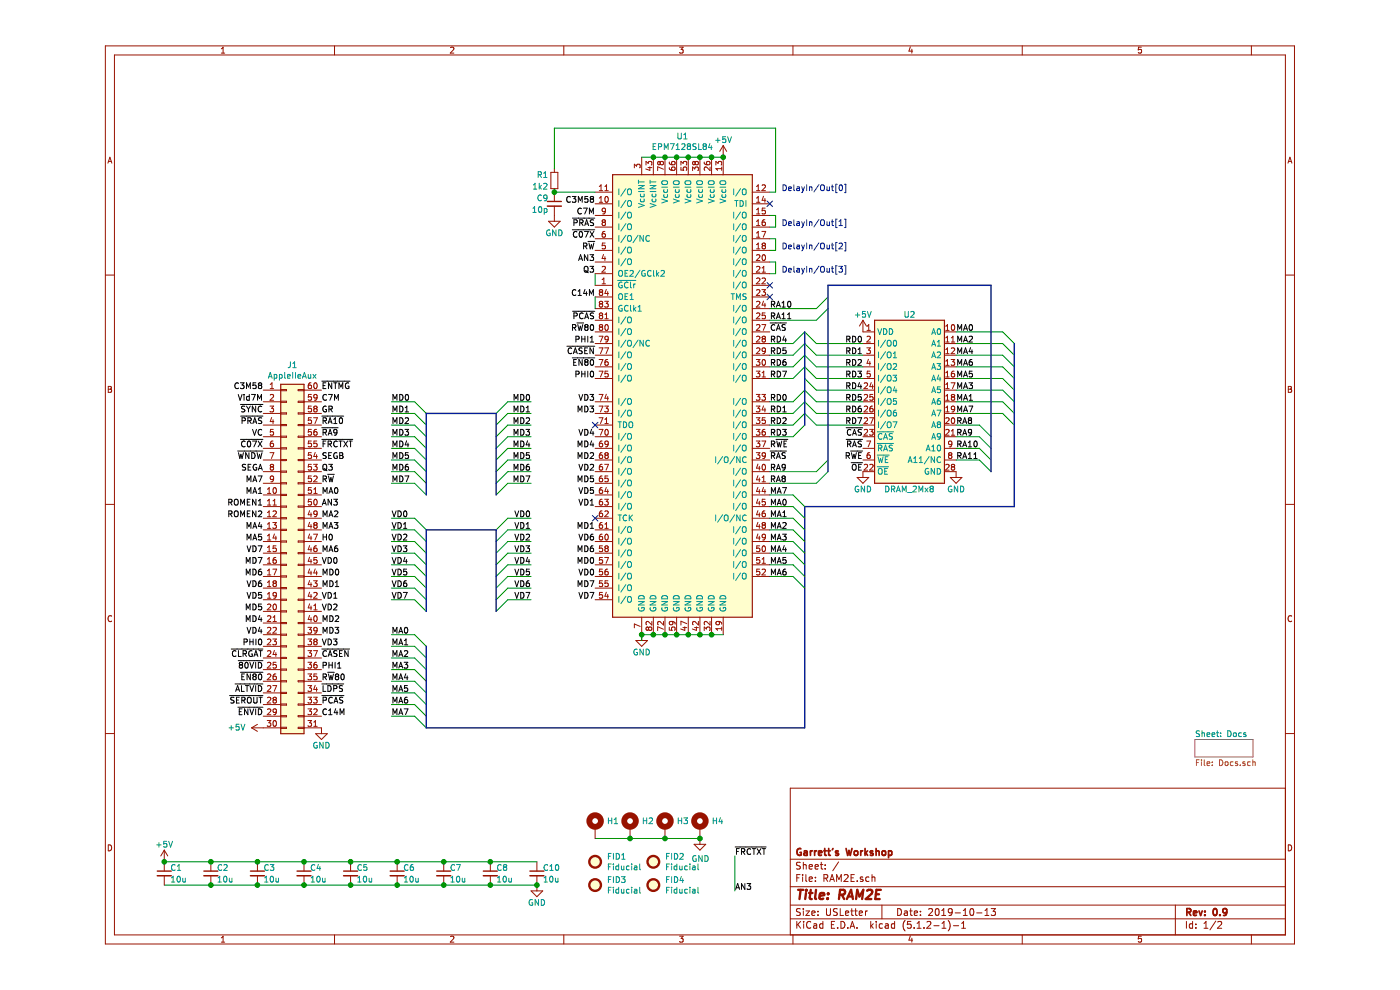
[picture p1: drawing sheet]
<svg xmlns="http://www.w3.org/2000/svg" width="297mm" height="210mm" viewBox="0 0 297 210" stroke-linecap="round" stroke-linejoin="round" font-family="sans-serif">
<path d="M116.1 43.7h3M33.4 185.8h2.9M43.2 185.8h3M53.1 185.8h3M63 185.8h3M72.9 185.8h3M82.8 185.8h2.9M92.7 185.8h2.9M102.5 185.8h3M112.4 185.8h3" fill="none" stroke="#981200" stroke-width=".32"/>
<path d="M116.1 42.7h3M33.4 184.8h2.9M43.2 184.8h3M53.1 184.8h3M63 184.8h3M72.9 184.8h3M82.8 184.8h2.9M92.7 184.8h2.9M102.5 184.8h3M112.4 184.8h3" fill="none" stroke="#981200" stroke-width=".3"/>
<g fill="none" stroke="#981200" stroke-width=".21">
<path d="M22.4 9.7h252.2v190.5h-252.2zM24.3 11.7h248.4v186.6h-248.4zM47 11.3h.7M47 10.4l.3-.4v1.3M71 9.7v2M95.6 10.1l.5-.1 .2 .4-.8 .9h.8M119.6 9.7v2M144.2 10h.7l-.4 .5 .4 .1v.5l-.2 .2-.5-.2M168.2 9.7v2M193.1 9.9l-.3 .9h.8M193.4 10.4v.9M216.9 9.7v2"/>
<path d="M242.1 10h-.6v.6l.6-.1v.6l-.1 .2-.5-.2M265.5 9.7v2M22.9 34.6l.4-1.2 .4 1.2M23 34.2h.6M116.9 36.6h1.4v3.4h-1.4zM117.6 35.8v.8M127.1 39.6l.4-.4v1.2M128.3 39.6l.4-.4v1.2M134.6 35.6v-.8l.4 .5 .2-.4 .4-.1 .2 .3-.1 .5M136.1 33.4v3.7M137 35v-.8l.5 .5 .1-.4 .5-.1 .2 .3-.1 .5M137.5 35.5h.8"/>
<path d="M137.9 35.4v.7l-.9-.3M138.6 33.4v3.7M140.1 34.5l-.3-.3-.3 .3 .1 .4h.3l.2-.2M140.1 34.5l.2-.3h.2l.3 .3-.3 .5-.3-.1-.1-.2M140.1 34.5v.2M140.8 35.9l-1.3-.5v.8M141.1 33.4v3.7M142 34.4l.1 .4 .4 .2 .6-.1 .1-.5-.2-.2-.5 .2v.3l.2 .3M142 35.5v.3a.77 .77 0 0 0 1.2 .1l-.1-.4h-.5l-.1 .4 .2 .2M143.5 33.4v3.7M144.5 35v-.8l.4 .5 .1-.4 .5-.1 .2 .3-.1 .5M144.5 35.5v.6h.5l-.1-.2 .1-.4h.6l.1 .2-.1 .4"/>
<path d="M146 33.4v3.7M146.9 36.2v-.8l.5 .4 .1-.3h.5l.2 .2-.2 .5M147.5 34.5l-.3-.3-.3 .3 .1 .4h.3l.2-.2M147.5 34.5l.2-.3h.2l.3 .3-.3 .5-.3-.1-.1-.2M147.5 34.5v.2M148.5 33.4v3.7M149.4 34.4l.1 .4 .4 .2 .6-.1 .1-.5-.2-.2-.5 .2v.3l.2 .3M150.6 35.4v.8l-.9-.8-.3 .3 .1 .4M151 33.4v3.7M151.9 35v-.8l.4 .5 .2-.4 .4-.1 .2 .3-.1 .5M153.1 35.4v.7M153.1 35.8h-1.2l.3 .3"/>
<path d="M153.4 30.9l.8 1.2M153.4 30.9v6.2M153.4 30.9l-.7 1.2M160.5 39.6l.4-.4v1.2M161.7 39.3l.4-.1 .3 .4-.8 .8h.8M273.2 34.6l.5-1.2 .4 1.2M273.3 34.2h.6M22.4 58.3h1.9M116.4 46.9h2.4l-1.2 1.3zM117.6 40v2.7M117.6 43.7v3.2M126.2 43.2h3.8"/>
<path d="M126.2 40.8h3.8M126.2 45.7h3.8M126.2 48.2h3.8M126.2 50.6h3.8M126.2 53.1h3.8M126.2 58.1h3.8M126.2 55.6h3.8M127.1 42.9h.8M127.1 42l.4-.3v1.2M127.1 40.4h.8M127.7 59.3l.4-.3v1.2M127.7 56.6l.5-.1 .2 .3-.7 .9h.7"/>
<path d="M128 47.2l-.3-.3 .3-.3 .4 .3-.2 .3M128 47.2l-.3 .2v.2l.3 .3 .4-.3v-.2l-.2-.2M128 47.2h.2M128 54l-.3 .8h.8M128.3 54.4v.9M128.3 40.4h.7M128.3 49.1h-.2a.77 .77 0 0 0-.1 1.2h.3l.1-.5-.2-.2-.5 .2M128.4 51.6h-.6l-.1 .5 .5-.1 .2 .3v.3l-.2 .2-.5-.1M128.4 44.7l-.2 .2h-.3l-.2-.2 .1-.4 .4-.2 .2 .3-.1 .9-.4 .1M128.4 41.8l.2-.1a.65 .65 0 0 1 .5 .6 .65 .65 0 0 1-.5 .6l-.3-.5zM159.6 43.2h3.7M159.6 40.8h3.7"/>
<path d="M159.6 45.7h3.7M159.6 48.2h3.7M159.6 50.6h3.7M159.6 53.1h3.7M159.6 58.1h3.7M159.6 55.6h3.7M160.5 51.9l.4-.3v1.2M160.5 44.5l.4-.4v1.3M160.5 59.1l.5-.1 .2 .3-.8 .9h.8M160.5 42.9h.7M160.5 40.4h.7M160.5 42l.4-.3v1.2"/>
<path d="M160.5 47l.4-.4v1.3M160.5 49.4l.4-.3v1.2M160.5 45.4h.7M160.5 47.9h.7M160.5 50.3h.7M160.5 52.8h.7M160.5 56.6l.5-.1 .2 .3-.8 .9h.8M160.5 54.2l.5-.2 .2 .4-.8 .9h.8M161.6 49.1h.8l-.5 1.2M161.7 59.1l.4-.1 .3 .3-.8 .9h.8M161.7 57.7h.7M161.7 56.8l.3-.3v1.2"/>
<path d="M161.8 54.1l.2-.1a.65 .65 0 0 1 .4 .6 .65 .65 0 0 1-.4 .7 .81 .81 0 0 1-.2-1.2zM161.9 52.1l-.2-.2 .2-.3 .5 .2-.3 .3M161.9 52.1l-.2 .2v.4l.2 .1 .5-.2v-.3l-.3-.2M161.9 52.1h.2M162 41.6l-.3 .9h.7M162.3 46.6l-.5 .1-.1 .5v.5l.6 .1 .1-.2-.1-.4-.4-.1-.2 .2M162.3 42.1v.8M162.3 44.1h-.6v.6l.4-.1 .3 .3v.3l-.3 .2-.4-.1M272.7 58.3h1.9M126.2 60.5h3.8M126.2 63h3.8M126.2 65.5h3.8"/>
<path d="M126.2 67.9h3.8M126.2 70.4h3.8M126.2 72.9h3.8M126.2 75.3h3.8M126.2 77.8h3.8M127.1 71.3h.8l-.5 1.3M127.1 73.8h.8l-.5 1.2M127.1 76.3h.8l-.5 1.2M127.1 78.7h.8l-.5 1.3M127.4 69.4l-.3-.3 .3-.3 .4 .2v.3l-.2 .1M127.4 62l-.3-.3 .3-.3 .4 .2v.3l-.2 .1M127.4 62l-.3 .2v.3l.3 .2 .5-.2-.1-.4-.2-.1"/>
<path d="M127.4 64.5l-.3-.3 .3-.3 .4 .1v.3l-.2 .2M127.4 64.5l-.3 .2v.2l.3 .2 .5-.2-.1-.3-.2-.1M127.4 66.9l-.3-.2 .3-.3 .4 .1v.3l-.2 .1M127.4 66.9l-.3 .2v.3l.3 .2 .5-.2-.1-.4-.2-.1M127.4 69.4l-.3 .2v.3l.3 .2 .5-.2-.1-.4-.2-.1M127.4 69.4h.2M127.4 66.9h.2M127.4 64.5h.2M127.4 62h.2M127.7 60.2h.7M128.3 63.9h.7l-.4 .5 .4 .1v.4l-.2 .2-.5-.1M128.3 73.8h.8l-.5 1.2"/>
<path d="M128.3 66.7l.4-.3v1.2M128.3 67.6h.7M128.4 69l.2-.2a.65 .65 0 0 1 .5 .7 .65 .65 0 0 1-.5 .6l-.3-.5zM128.6 61.4l-.3 .9h.8M128.9 76.3l-.4 .1-.2 .4 .1 .6h.5l.1-.1-.1-.5-.3-.1-.3 .3M128.9 61.9v.8M129 78.7h-.6l-.1 .6 .5-.1 .2 .2v.3l-.2 .3-.5-.2M129 71.9l-.2 .2-.4-.1v-.6l.4-.1 .2 .3v.7l-.2 .2-.4 .1M159.6 60.5h3.7M159.6 63h3.7M159.6 65.5h3.7M159.6 67.9h3.7"/>
<path d="M159.6 70.4h3.7M159.6 72.9h3.7M159.6 75.3h3.7M159.6 77.8h3.7M160.4 76.3h.8l-.4 .4 .4 .2v.5l-.2 .1-.6-.1M160.4 78.7h.8l-.4 .5 .4 .1v.5l-.2 .2-.6-.2M160.5 61.6l.5-.2 .2 .4-.8 .9h.8M160.5 64l.5-.1 .2 .4-.8 .8h.8M160.5 66.5l.5-.1 .2 .3-.8 .9h.8M160.5 69l.5-.2 .2 .4-.8 .9h.8M160.5 71.4l.5-.1 .2 .4-.8 .9h.8M160.5 73.9l.5-.1 .2 .3-.8 .9h.8"/>
<path d="M161.6 61.4h.8l-.4 .5 .3 .1 .1 .5-.3 .2-.5-.2M161.6 68.8h.8l-.5 1.3M161.7 79.1l.3-.4v1.3M161.7 80h.7M161.8 76.3h.2a.65 .65 0 0 1 .4 .6 .65 .65 0 0 1-.4 .6 .81 .81 0 0 1-.2-1.2zM161.9 71.9l-.2-.3 .2-.3 .5 .3-.3 .3M161.9 71.9l-.2 .2v.3l.2 .2 .5-.3v-.2l-.3-.2M161.9 71.9h.2M162 63.9l-.3 .8h.7M162.3 64.3v.8M162.3 66.4h-.6v.6l.4-.2 .3 .3v.3l-.3 .2-.4-.1M162.4 74.3l-.3 .3-.3-.1-.1-.6 .4-.1 .3 .2-.1 .7-.2 .3h-.3"/>
<path d="M183.1 67.9v2.5h2.4M183.1 67.9l.7 1.3M183.1 67.9l-.8 1.3M183.1 72.9h2.4M183.1 75.3h2.4M183.1 77.8h2.4M183.9 73.8h.7l-.4 .5 .4 .1v.4l-.2 .2-.5-.1M183.9 70.1h.7M183.9 71.4l.5-.1 .2 .4-.7 .9h.7M183.9 69.2l.4-.4v1.3M184.2 76.2l-.3 .9h.8M184.5 76.7v.8"/>
<path d="M184.6 78.7h-.6l-.1 .6 .5-.1 .2 .2v.3l-.2 .3-.5-.2M200.4 70.4h2.4M200.4 72.9h2.4M200.4 75.3h2.4M200.4 77.8h2.4M200.6 70.1h.7M200.6 72.6h.7M200.6 75h.7M200.6 77.5h.7M200.6 80h.7M200.6 69.2l.4-.4v1.3M200.6 71.7l.4-.4v1.3"/>
<path d="M200.6 74.1l.4-.3v1.2M200.6 76.6l.4-.3v1.2M200.6 79.1l.4-.4v1.3M201.8 76.3h.7l-.4 .4 .4 .2v.4l-.2 .2-.5-.1M201.8 72.6h.7M201.8 73.9l.5-.1 .2 .3-.7 .9h.7M201.8 71.7l.4-.4v1.3M201.9 69l.2-.2a.65 .65 0 0 1 .4 .7 .65 .65 0 0 1-.4 .6l-.3-.5zM202.4 78.7l-.4 .2-.2 .4 .1 .5 .5 .1 .1-.2-.1-.4-.3-.1-.3 .2M23 82h.4l.2 .2-.2 .4 .3 .2-.2 .4h-.5zM23 82.6h.4M55.8 82.8h3.8"/>
<path d="M55.8 85.2h3.8M55.8 87.7h3.8M55.8 90.2h3.8M55.8 92.6h3.8M55.8 97.6h3.8M55.8 95.1h3.8M57.3 86.1h.7l-.4 .5 .4 .1v.5l-.2 .2-.5-.1M57.3 96h.8l-.5 1.3M57.3 82.4h.7M57.3 81.5l.4-.3v1.2M57.3 83.8l.5-.1 .2 .3-.7 .9h.7M57.6 99l-.3-.2 .3-.3 .4 .2-.2 .3"/>
<path d="M57.6 99l-.3 .3v.2l.3 .2 .4-.2v-.2l-.2-.3M57.6 99h.2M57.6 88.6l-.3 .8h.8M57.9 89v.8M57.9 93.6h-.2a.77 .77 0 0 0-.1 1.2l.3-.1 .1-.4-.2-.3-.5 .3M58 91.1h-.6l-.1 .6 .5-.1 .2 .2v.3l-.2 .2-.5-.1M59.6 82.6h1.2v.3h-1.2zM59.6 85.1h1.2v.2h-1.2zM59.6 87.6h1.2v.2h-1.2zM59.6 90h1.2v.3h-1.2zM59.6 92.5h1.2v.3h-1.2zM59.6 95h1.2v.2h-1.2z"/>
<path d="M59.6 97.5h1.2v.2h-1.2zM59.6 99.9h1.2v.3h-1.2zM63.3 82.6h1.2v.3h-1.2zM63.3 85.1h1.2v.2h-1.2zM63.3 87.6h1.2v.2h-1.2zM63.3 90h1.2v.3h-1.2zM63.3 92.5h1.2v.3h-1.2zM63.3 95h1.2v.2h-1.2zM63.3 97.5h1.2v.2h-1.2zM63.3 99.9h1.2v.3h-1.2zM64.5 82.8h3.7M64.5 85.2h3.7"/>
<path d="M64.5 87.7h3.7M64.5 90.2h3.7M64.5 92.6h3.7M64.5 97.6h3.7M64.5 95.1h3.7M66 81.2h-.2a.77 .77 0 0 0-.2 1.2l.4-.1v-.5l-.4-.1-.2 .2M66 83.7h-.5l-.1 .6 .2-.2 .4 .2v.5l-.1 .1-.5-.1M66 86.1h-.5l-.1 .6 .2-.1 .4 .1v.6l-.1 .1-.5-.1M66 88.6h-.5l-.1 .6 .2-.1 .4 .1v.5l-.1 .1-.5-.1M66 91.1h-.5l-.1 .6 .2-.1 .4 .1v.5l-.1 .1-.5-.1M66 93.6h-.5l-.1 .5 .2-.1 .4 .1v.6l-.1 .1-.5-.1M66 96h-.5l-.1 .6 .2-.1 .4 .1v.5l-.1 .2-.5-.2"/>
<path d="M66 98.5h-.5l-.1 .6 .2-.1 .4 .1v.5l-.1 .1-.5-.1M66.5 98.5h.8l-.4 .5 .3 .1 .1 .4-.3 .2-.5-.1M66.5 88.6h.8l-.5 1.2M66.7 81.3l.2-.1a.65 .65 0 0 1 .4 .6 .65 .65 0 0 1-.4 .6l-.3-.4zM66.8 86.7l-.2-.3 .2-.3 .5 .3-.3 .3M66.8 86.7l-.2 .2v.4l.2 .1 .5-.2v-.3l-.3-.2M66.8 86.7h.2M66.9 96l-.3 .8h.7M67.2 91.1l-.5 .1-.1 .4v.6l.6 .1 .1-.2-.1-.5h-.4l-.2 .2M67.2 96.4v.9M67.2 93.6h-.6v.5l.4-.1 .3 .3v.3l-.3 .2-.4-.1M67.3 84.2l-.3 .2h-.3l-.1-.6 .4-.1 .3 .2-.1 .7-.2 .3h-.3"/>
<path d="M126.2 85.2h3.8M126.2 87.7h3.8M126.2 90.2h3.8M126.2 92.6h3.8M126.2 97.6h3.8M126.2 95.1h3.8M126.2 80.3h3.8M127.1 83.7h.8l-.5 1.2M127.1 86.1h.8l-.5 1.3M127.1 91.1h.8l-.5 1.2M127.1 88.6h.8l-.5 1.2M127.7 98.5h-.2a.77 .77 0 0 0-.1 1.2l.4-.1v-.5l-.4-.1-.3 .2"/>
<path d="M127.7 96h-.2a.77 .77 0 0 0-.1 1.3l.4-.2v-.5l-.4-.1-.3 .2M127.7 93.6h-.2a.77 .77 0 0 0-.1 1.2l.4-.1v-.6l-.4-.1-.3 .3M128.3 86.1h.7l-.4 .5 .4 .1v.5l-.2 .2-.5-.1M128.3 98.5h.8l-.5 1.2M128.3 89l.4-.4v1.2M128.3 89.8h.7M128.4 91.2l.2-.1a.65 .65 0 0 1 .5 .6 .65 .65 0 0 1-.5 .6l-.3-.5zM128.6 96.6l-.3-.3 .3-.3 .4 .3-.2 .3M128.6 96.6l-.3 .2 .1 .3 .2 .2 .4-.3v-.2l-.2-.2M128.6 96.6h.2M128.6 83.6l-.3 .9h.8M128.9 84.1v.8"/>
<path d="M129 94.1l-.2 .2h-.4v-.6l.4-.1 .2 .2v.7l-.2 .2-.4 .1M159.6 85.2h3.7M159.6 87.7h3.7M159.6 90.2h3.7M159.6 92.6h3.7M159.6 97.6h3.7M159.6 95.1h3.7M159.6 80.3h3.7M160.4 83.7h.8l-.4 .4 .4 .2v.5l-.2 .1-.6-.1M160.4 86.1h.8l-.4 .5 .4 .1v.6l-.2 .1-.6-.1M160.4 91.1h.8l-.4 .5 .4 .1v.5l-.2 .1-.6-.1M160.4 96h.8l-.4 .5 .4 .1v.5l-.2 .2-.6-.2"/>
<path d="M160.4 93.6h.8l-.4 .4 .4 .1v.6l-.2 .1-.6-.1M160.4 88.6h.8l-.4 .5 .4 .1v.5l-.2 .1-.6-.1M160.8 98.4l-.3 .9h.8M161.1 98.9v.8M161.6 83.7h.8l-.4 .4 .3 .2 .1 .4-.3 .2-.5-.1M161.6 93.6h.8l-.5 1.2M161.8 98.6l.2-.1a.65 .65 0 0 1 .4 .6 .65 .65 0 0 1-.4 .6 .81 .81 0 0 1-.2-1.1zM162 86.1l-.3 .9h.7M162.3 91.1l-.5 .1-.1 .4v.6l.6 .1 .1-.2-.1-.5h-.4l-.2 .2M162.3 86.6v.8M162.3 88.6h-.6v.6l.4-.1 .3 .2v.3l-.3 .2-.4-.1M162.4 96.6l-.3 .2-.3-.1-.1-.6 .4-.1 .3 .3-.1 .7-.2 .2-.3 .1"/>
<path d="M183.1 82.8h2.4M183.1 85.2h2.4M183.1 87.7h2.4M183.1 90.2h2.4M183.1 92.6h2.4M183.1 97.6h2.4M183.1 95.1h2.4M183.1 80.3h2.4M183.3 81.3l.5-.1 .3 .3-.8 .9h.8M183.3 83.8l.5-.1 .3 .3-.8 .9h.8M183.3 86.3l.5-.2 .3 .4-.8 .9h.8M183.3 91.2l.5-.1 .3 .3-.8 .9h.8"/>
<path d="M183.3 98.6l.5-.1 .3 .3-.8 .9h.8M183.3 88.7l.5-.1 .3 .4-.8 .8h.8M183.9 93.6h.8l-.5 1.2M184.5 91.1h.7l-.4 .5 .4 .1v.4l-.2 .2-.5-.1M184.5 88.6h.8l-.5 1.2M184.5 98.6l.5-.1 .2 .3-.7 .9h.7M184.5 96h-.2a.77 .77 0 0 0-.1 1.3l.3-.1 .1-.5-.2-.2-.5 .2M184.8 81.2l-.3 .8h.8M185.1 86.1l-.4 .2-.2 .4 .1 .6h.5l.1-.1-.1-.5-.3-.1-.3 .3M185.1 81.6v.8M185.2 83.7h-.6l-.1 .6 .5-.2 .2 .3v.3l-.2 .2-.5-.1M200.4 82.8h2.4"/>
<path d="M200.4 85.2h2.4M200.4 87.7h2.4M200.4 90.2h2.4M200.4 92.6h2.4M200.4 97.6h2.4M200.4 95.1h2.4M200.4 80.3h2.4M200.6 82.4h.7M200.6 84.9h.7M200.6 87.4h.7M200.6 91.2l.5-.1 .2 .3-.7 .9h.7M200.6 98.6l.5-.1 .2 .3-.7 .9h.7"/>
<path d="M200.6 88.7l.5-.1 .2 .4-.7 .8h.7M200.6 81.5l.4-.3v1.2M200.6 84l.4-.3v1.2M200.6 86.5l.4-.4v1.3M201.5 96.6l-.3-.3 .3-.3 .4 .3-.2 .3M201.5 96.6l-.3 .2v.2l.3 .3 .4-.3v-.2l-.2-.2M201.5 96.6h.2M201.8 81.2h.8l-.5 1.2M201.8 92.3h.7M201.8 91.4l.4-.3v1.2M201.9 94.1l-.2 .2h-.4l-.1-.2 .1-.4 .4-.1 .2 .2-.1 .9-.5 .1M201.9 88.7l.2-.1a.65 .65 0 0 1 .4 .6 .65 .65 0 0 1-.4 .6l-.3-.4z"/>
<path d="M202.1 84.2l-.3-.2 .3-.3 .4 .2-.2 .3M202.1 84.2l-.3 .2 .1 .4 .2 .1 .4-.2v-.3l-.2-.2M202.1 99l-.3-.2 .3-.3 .4 .2-.2 .3M202.1 99l-.3 .3 .1 .3 .2 .1 .4-.2v-.2l-.2-.3M202.1 99h.2M202.1 84.2h.2M202.5 86.7l-.2 .2h-.4v-.6l.4-.2 .2 .3v.7l-.2 .2-.4 .1M273.3 82h.4l.3 .2-.3 .4 .3 .2-.2 .4h-.5zM273.3 82.6h.4M22.4 107h1.9M55.8 105h3.8M55.8 107.5h3.8"/>
<path d="M55.8 109.9h3.8M55.8 112.4h3.8M55.8 114.9h3.8M55.8 117.3h3.8M55.8 119.8h3.8M55.8 102.5h3.8M55.8 100h3.8M56.7 104.7h.8M56.7 103.8l.4-.4v1.3M56.7 106.2l.4-.3v1.2M56.7 108.7l.4-.3v1.2M56.7 111.2l.4-.4v1.3"/>
<path d="M56.7 113.7l.4-.4v1.2M56.7 116.1l.4-.3v1.2M56.7 118.6l.4-.3v1.2M56.7 107.1h.8M56.7 109.6h.8M56.7 112.1h.8M56.7 114.5h.8M56.7 117h.8M56.7 119.5h.8M57.9 110.8h.7l-.4 .5 .4 .1v.5l-.2 .2-.5-.1M57.9 108.5l.5-.1 .2 .3-.7 .9h.7M57.9 107.1h.7"/>
<path d="M57.9 106.2l.4-.3v1.2M58 103.6l.2-.2a.65 .65 0 0 1 .5 .6 .65 .65 0 0 1-.5 .7l-.3-.5zM58 101.5l-.2 .2h-.3l-.2-.2 .1-.4 .4-.1 .2 .2-.1 .9-.4 .1M58.2 113.3l-.3 .8h.8M58.5 118.3l-.4 .1-.2 .4 .1 .6h.5l.1-.1-.1-.5-.3-.1-.3 .3M58.5 113.7v.8M58.6 115.8h-.6l-.1 .6 .5-.1 .2 .2v.3l-.2 .2-.5-.1M59.6 102.4h1.2v.2h-1.2zM59.6 104.9h1.2v.2h-1.2zM59.6 107.3h1.2v.3h-1.2zM59.6 109.8h1.2v.3h-1.2zM59.6 112.3h1.2v.2h-1.2z"/>
<path d="M59.6 114.7h1.2v.3h-1.2zM59.6 117.2h1.2v.3h-1.2zM59.6 119.7h1.2v.2h-1.2zM63.3 102.4h1.2v.2h-1.2zM63.3 104.9h1.2v.2h-1.2zM63.3 107.3h1.2v.3h-1.2zM63.3 109.8h1.2v.3h-1.2zM63.3 112.3h1.2v.2h-1.2zM63.3 114.7h1.2v.3h-1.2zM63.3 117.2h1.2v.3h-1.2zM63.3 119.7h1.2v.2h-1.2zM64.5 105h3.7"/>
<path d="M64.5 107.5h3.7M64.5 109.9h3.7M64.5 112.4h3.7M64.5 114.9h3.7M64.5 117.3h3.7M64.5 119.8h3.7M64.5 102.5h3.7M64.5 100h3.7M65.7 113.3l-.3 .8h.7M65.7 118.2l-.3 .9h.7M65.7 115.7l-.3 .9h.7M65.7 110.8l-.3 .9h.7"/>
<path d="M65.7 108.3l-.3 .9h.7M66 108.8v.8M66 111.3v.8M66 113.7v.8M66 116.2v.8M66 118.7v.8M66 103.4h-.5l-.1 .6 .2-.1 .4 .1v.5l-.1 .2-.5-.2M66 105.9h-.5l-.1 .6 .2-.1 .4 .1v.5l-.1 .1-.5-.1M66 101h-.5l-.1 .6 .2-.2 .4 .2v.5l-.1 .1-.5-.1M66.5 113.3h.8l-.5 1.2M66.6 104.7h.7M66.6 103.8l.3-.4v1.3"/>
<path d="M66.6 101.1l.4-.1 .3 .3-.8 .9h.8M66.7 106l.2-.1a.65 .65 0 0 1 .4 .6 .65 .65 0 0 1-.4 .6 .81 .81 0 0 1-.2-1.1zM66.8 111.4l-.2 .2v.4l.2 .1 .5-.2v-.3l-.3-.2M66.8 111.4l-.2-.3 .2-.3 .5 .3-.3 .3M66.8 111.4h.2M67.2 115.8l-.5 .1-.1 .4v.6l.6 .1 .1-.2-.1-.5h-.4l-.2 .2M67.2 118.3h-.6v.5l.4-.1 .3 .3v.3l-.3 .2-.4-.1M67.3 108.9l-.3 .2h-.3l-.1-.6 .4-.1 .3 .2-.1 .7-.2 .3h-.3M126.2 105h3.8M126.2 107.5h3.8M126.2 109.9h3.8M126.2 112.4h3.8"/>
<path d="M126.2 114.9h3.8M126.2 117.3h3.8M126.2 119.8h3.8M126.2 102.5h3.8M126.2 100h3.8M127.7 103.4h-.2a.77 .77 0 0 0-.1 1.3l.4-.2v-.5l-.4-.1-.3 .2M127.7 105.9h-.2a.77 .77 0 0 0-.1 1.2l.4-.1v-.5l-.4-.1-.3 .2M127.7 108.4h-.2a.77 .77 0 0 0-.1 1.2l.4-.1v-.5l-.4-.2-.3 .3M127.7 110.8h-.2a.77 .77 0 0 0-.1 1.3l.4-.1v-.6l-.4-.1-.3 .3M127.7 113.3h-.2a.77 .77 0 0 0-.1 1.2l.4-.1v-.5l-.4-.1-.3 .2M127.7 101h-.2a.77 .77 0 0 0-.1 1.2l.4-.1v-.5l-.4-.2-.3 .3M127.8 115.8h-.6l-.1 .6 .2-.1 .5 .1v.5l-.2 .1-.5-.1"/>
<path d="M127.8 118.3h-.6l-.1 .5 .2-.1 .5 .1v.6l-.2 .1-.5-.1M128.3 105.9h.7l-.4 .5 .4 .1v.4l-.2 .2-.5-.1M128.3 118.3h.8l-.5 1.2M128.3 108.5l.5-.1 .2 .3-.7 .9h.7M128.3 112.1h.7M128.3 111.2l.4-.4v1.3M128.4 113.4l.2-.1a.65 .65 0 0 1 .5 .6 .65 .65 0 0 1-.5 .6l-.3-.4zM128.6 116.3l-.3 .2 .1 .4 .2 .1 .4-.2v-.3l-.2-.2M128.6 116.3l-.3-.2 .3-.3 .4 .2-.2 .3M128.6 116.3h.2M128.6 103.4l-.3 .8h.8M128.9 103.9v.8"/>
<path d="M129 101h-.6l-.1 .6 .5-.2 .2 .3v.3l-.2 .2-.5-.1M159.6 105h3.7M159.6 107.5h3.7M159.6 109.9h3.7M159.6 112.4h3.7M159.6 114.9h3.7M159.6 117.3h3.7M159.6 119.8h3.7M159.6 102.5h3.7M159.6 100h3.7M160.8 113.3l-.3 .8h.8M160.8 110.8l-.3 .9h.8"/>
<path d="M160.8 108.3l-.3 .9h.8M160.8 100.9l-.3 .9h.8M160.8 103.4l-.3 .8h.8M160.8 105.9l-.3 .8h.8M161.1 101.4v.8M161.1 103.9v.8M161.1 106.3v.8M161.1 108.8v.8M161.1 111.3v.8M161.1 113.7v.8M161.2 115.8h-.6l-.1 .6 .2-.1 .5 .1v.5l-.2 .1-.5-.1M161.2 118.3h-.6l-.1 .5 .2-.1 .5 .1v.6l-.2 .1-.5-.1"/>
<path d="M161.7 119.5h.7M161.7 102.2h.7M161.7 101.3l.3-.3v1.2M161.7 118.6l.3-.3v1.2M161.8 115.9l.2-.1a.65 .65 0 0 1 .4 .6 .65 .65 0 0 1-.4 .6l-.3-.5zM161.9 111.4l-.2 .2v.4l.2 .1 .5-.2v-.3l-.3-.2M161.9 111.4l-.2-.3 .2-.3 .5 .3-.3 .3M161.9 111.4h.2M162 103.4l-.3 .8h.7M162.3 108.4l-.5 .1-.1 .4v.6l.6 .1 .1-.2-.1-.5-.4-.1-.2 .3M162.3 103.9v.8M162.3 105.9h-.6v.6l.4-.1 .3 .2v.3l-.3 .2-.4-.1"/>
<path d="M162.4 113.9l-.3 .2-.3-.1-.1-.6 .4-.1 .3 .3-.1 .7-.2 .2h-.3M181.8 101.3h2.5l-1.2 1.2zM185.5 100h-2.4v1.3M200.4 100h2.4v1.3M201.6 101.3h2.5l-1.3 1.2zM272.7 107h1.9M23.7 130.7a.56 .56 0 0 0-.8 .5 .56 .56 0 0 0 .8 .5M55.8 122.3h3.8M55.8 124.8h3.8M55.8 127.2h3.8M55.8 129.7h3.8M55.8 132.2h3.8"/>
<path d="M55.8 134.6h3.8M55.8 137.1h3.8M55.8 139.6h3.8M56.7 121.1l.4-.4v1.3M56.7 123.5l.4-.3v1.2M56.7 126l.4-.3v1.2M56.7 122h.8M56.7 124.4h.8M56.7 126.9h.8M56.7 128.3l.5-.2 .3 .4-.8 .9h.8M56.7 130.7l.5-.1 .3 .4-.8 .8h.8M56.7 133.2l.5-.1 .3 .3-.8 .9h.8"/>
<path d="M56.7 135.7l.5-.2 .3 .4-.8 .9h.8M56.7 138.1l.5-.1 .3 .4-.8 .9h.8M57.9 135.5h.7l-.4 .5 .4 .1v.5l-.2 .2-.5-.1M57.9 120.7h.8l-.5 1.3M57.9 133.2l.5-.1 .2 .3-.7 .9h.7M57.9 123.4v.1M57.9 131l.4-.4v1.2M57.9 123.5l.3 .2M57.9 123.4l.3-.2 .4 .2M57.9 131.8h.7M58 128.3l.2-.2a.65 .65 0 0 1 .5 .7 .65 .65 0 0 1-.5 .6l-.3-.5zM58.2 123.7l-.3 .3 .1 .3 .2 .1 .4-.2v-.2l-.2-.3"/>
<path d="M58.2 123.7h.2M58.2 138l-.3 .8h.8M58.5 138.4v.9M58.6 123.4v.1M58.6 126.2l-.2 .2h-.4v-.6l.4-.1 .2 .2v.7l-.2 .3h-.4M58.6 123.5l-.2 .2M59.6 122.2h1.2v.2h-1.2zM59.6 124.6h1.2v.3h-1.2zM59.6 127.1h1.2v.2h-1.2zM59.6 129.6h1.2v.2h-1.2zM59.6 132h1.2v.3h-1.2zM59.6 134.5h1.2v.3h-1.2z"/>
<path d="M59.6 137h1.2v.2h-1.2zM59.6 139.4h1.2v.3h-1.2zM63.3 122.2h1.2v.2h-1.2zM63.3 124.6h1.2v.3h-1.2zM63.3 127.1h1.2v.2h-1.2zM63.3 129.6h1.2v.2h-1.2zM63.3 132h1.2v.3h-1.2zM63.3 134.5h1.2v.3h-1.2zM63.3 137h1.2v.2h-1.2zM63.3 139.4h1.2v.3h-1.2zM64.5 122.3h3.7M64.5 124.8h3.7"/>
<path d="M64.5 127.2h3.7M64.5 129.7h3.7M64.5 132.2h3.7M64.5 134.6h3.7M64.5 137.1h3.7M64.5 139.6h3.7M65.3 133.1h.8l-.4 .4 .3 .2v.5l-.1 .1-.6-.1M65.3 135.5h.8l-.4 .5 .3 .1v.6l-.1 .1-.6-.1M65.3 138h.8l-.4 .5 .3 .1v.5l-.1 .2-.6-.2M65.7 130.6l-.3 .8h.7M65.7 128.1l-.3 .9h.7M65.7 125.6l-.3 .9h.7"/>
<path d="M65.7 123.1l-.3 .9h.7M65.7 120.7l-.3 .8h.7M66 121.1v.9M66 123.6v.8M66 126.1v.8M66 128.6v.8M66 131v.8M66.5 123.2h.8l-.4 .5 .3 .1 .1 .4-.3 .2-.5-.1M66.5 138h.8l-.5 1.3M66.6 125.8l.4-.1 .3 .3-.8 .9h.8M66.6 129.4h.7M66.6 128.5l.3-.4v1.3"/>
<path d="M66.7 130.7l.2-.1a.65 .65 0 0 1 .4 .6 .65 .65 0 0 1-.4 .6l-.3-.4zM66.8 136.1l-.2-.3 .2-.3 .5 .3-.3 .3M66.8 136.1l-.2 .2v.4l.2 .1 .5-.2v-.3l-.3-.2M66.8 136.1h.2M66.9 120.7l-.3 .8h.7M67.2 121.1v.9M67.3 133.6l-.3 .2h-.3l-.1-.6 .4-.1 .3 .2-.1 .7-.2 .3h-.3M126.2 122.3h3.8M126.2 124.8h3.8M126.2 127.2h3.8M127.8 120.7h-.6l-.1 .6 .2-.1 .5 .1v.5l-.2 .2-.5-.2M127.8 123.2h-.6l-.1 .6 .2-.1 .5 .1v.5l-.2 .1-.5-.1"/>
<path d="M127.8 125.7h-.6l-.1 .6 .2-.2 .5 .2v.5l-.2 .1-.5-.1M128.6 125.6l-.3 .9h.8M128.9 120.7l-.4 .1-.2 .5 .1 .5 .5 .1 .1-.2-.1-.4-.3-.1-.3 .2M128.9 126.1v.8M129 123.2h-.6l-.1 .6 .5-.1 .2 .2v.3l-.2 .2-.5-.1M134.9 135.9h2.5l-1.3 1.2zM135.8 132.9l-1.2-.5v.8M136.1 130.9v5M137.6 133.2l-.3-.2-.3 .2 .3 .5 .3-.2M137.6 133.2l.2-.2 .4 .1 .1 .1-.2 .5h-.3l-.2-.2M137.6 133.2v.3M138.3 131.8v.8l-.9-.8-.4 .3 .2 .4"/>
<path d="M138.6 130.9v3.7M140.8 131.8v.8l-.9-.8-.4 .3 .1 .4M140.8 133.5l-1.3-.5v.8M141.1 130.9v3.7M142 133.1v.5l.6 .1-.1-.2 .1-.4h.5l.1 .1-.1 .5M142.5 131.8l.3 .3-.1 .3-.6 .1-.1-.4 .2-.3 .7 .1 .3 .2v.3M143.5 130.9v3.7M144.9 133.1h.8M145.3 133v.7l-.9-.3M145.7 132.3l-1.2-.5v.8M146 130.9v3.7M147.3 133.1h.9"/>
<path d="M147.7 133v.7l-.8-.3M148.2 131.8v.8l-.9-.8-.4 .3 .1 .4M148.5 130.9v3.7M149.4 133.8v-.8l.5 .4 .1-.3h.5l.1 .1-.1 .6M150.6 131.8v.8l-.9-.8-.3 .3 .1 .4M151 130.9v3.7M152.4 131.8l.2 .3v.3l-.6 .1-.1-.4 .2-.3 .7 .1 .3 .2v.3M153.1 133v.7M153.1 133.3h-1.2l.3 .4M153.4 130.9v3.7M159.6 122.3h3.7M161.2 120.7h-.6l-.1 .6 .2-.1 .5 .1v.5l-.2 .2-.5-.2"/>
<path d="M161.7 120.8l.4-.1 .3 .4-.8 .9h.8M274 130.7a.56 .56 0 0 0-.8 .5 .56 .56 0 0 0 .8 .5M22.4 155.6h1.9M53.4 154.4l1.2 .7M53.4 154.4h6.2M54.6 153.7l-1.2 .7M55.8 142h3.8M55.8 144.5h3.8M55.8 147h3.8M55.8 149.5h3.8M55.8 151.9h3.8M56.7 152.8h.8l-.5 .5 .4 .1v.5l-.2 .2-.5-.2"/>
<path d="M56.7 140.6l.5-.1 .3 .3-.8 .9h.8M56.7 143.1l.5-.1 .3 .3-.8 .9h.8M56.7 145.6l.5-.2 .3 .4-.8 .9h.8M56.7 148l.5-.1 .3 .3-.8 .9h.8M56.7 150.5l.5-.1 .3 .3-.8 .9h.8M57.9 145.4h.8l-.5 1.3M58 153l.2-.2a.65 .65 0 0 1 .5 .7 .65 .65 0 0 1-.5 .6l-.3-.5zM58.2 148.4l-.3-.2 .3-.3 .4 .2-.2 .3M58.2 148.4l-.3 .3 .1 .3 .2 .1 .4-.2v-.2l-.2-.3M58.2 148.4h.2M58.5 143l-.4 .1-.2 .4 .1 .6h.5l.1-.1-.1-.5-.3-.1-.3 .3M58.6 140.5h-.6l-.1 .6 .5-.1 .2 .2v.3l-.2 .2-.5-.1"/>
<path d="M58.6 150.9l-.2 .2h-.4v-.6l.4-.1 .2 .2v.7l-.2 .3h-.4M59.6 141.9h1.2v.3h-1.2zM59.6 144.4h1.2v.2h-1.2zM59.6 146.9h1.2v.2h-1.2zM59.6 149.3h1.2v.3h-1.2zM59.6 151.8h1.2v.2h-1.2zM59.6 154.3h1.2v.2h-1.2zM63.3 141.9h1.2v.3h-1.2zM63.3 144.4h1.2v.2h-1.2zM63.3 146.9h1.2v.2h-1.2zM63.3 149.3h1.2v.3h-1.2zM63.3 151.8h1.2v.2h-1.2z"/>
<path d="M63.3 154.3h1.2v.2h-1.2zM64.5 154.4h3.7v1.2M64.5 142h3.7M64.5 144.5h3.7M64.5 147h3.7M64.5 149.5h3.7M64.5 151.9h3.7M65.3 140.5h.8l-.4 .5 .3 .1v.5l-.1 .1-.6-.1M65.3 143h.8l-.4 .4 .3 .1v.6l-.1 .1-.6-.1M65.3 145.4h.8l-.4 .5 .3 .1v.5l-.1 .2-.6-.2M65.3 147.9h.8l-.4 .5 .3 .1v.5l-.1 .1-.6-.1M65.3 150.4h.8l-.4 .4 .3 .2v.5l-.1 .1-.6-.1"/>
<path d="M65.3 152.8h.8l-.4 .5 .3 .1v.5l-.1 .2-.6-.2M66.5 147.9h.8l-.4 .5 .3 .1 .1 .4-.3 .2-.5-.1M66.6 150.5l.4-.1 .3 .3-.8 .9h.8M66.6 154.1h.7M66.6 153.2l.3-.4v1.3M66.9 145.4l-.3 .8h.7M67 155.6h2.4l-1.2 1.3zM67.2 140.5l-.5 .1-.1 .4v.6l.6 .1 .1-.2-.1-.5h-.4l-.2 .2M67.2 145.8v.9M67.2 143h-.6v.5l.4-.1 .3 .3v.3l-.3 .2-.4-.1M272.7 155.6h1.9M23 179.2a.64 .64 0 0 1 .7 .7 .64 .64 0 0 1-.7 .6z"/>
<path d="M126.2 175.4v2.5M133.7 175.4v2.5M141.1 175.4v2.5M147.2 179.1h2.5l-1.2 1.2zM148.5 175.4v3.7M272.7 167.2h-105v31.1M273.3 179.2a.64 .64 0 0 1 .7 .7 .64 .64 0 0 1-.7 .6zM34.8 180.3l-.7 1.3M34.8 180.3v4.5M34.8 185.8v1.9M34.8 180.3l.8 1.3M44.7 182.8v2"/>
<path d="M44.7 185.8v1.9M47 198.9l.3-.3v1.2M47 199.8h.7M54.6 182.8v2M54.6 185.8v1.9M64.5 182.8v2M64.5 185.8v1.9M71 198.3v1.9M74.4 182.8v2M74.4 185.8v1.9M84.3 182.8v2M84.3 185.8v1.9"/>
<path d="M94.1 182.8v2M94.1 185.8v1.9M95.6 198.7l.5-.1 .2 .3-.8 .9h.8M104 182.8v2M104 185.8v1.9M112.7 189h2.4l-1.2 1.2zM113.9 182.8v2M113.9 185.8v3.2M119.6 198.3v1.9M144.2 198.6h.7l-.4 .5 .4 .1v.5l-.2 .1-.5-.1M167.7 194.9h105M167.7 192h105"/>
<path d="M167.7 188.1h105M167.7 182.3h105M168.2 198.3v1.9M169 195.5v1.4M169 186.2h.5M169.2 196.1l.7 .8M169.7 185.5h-.7v1.5M169.8 192.8l-.6-.1-.2 .3 .1 .4 .6 .2v.5l-.2 .1-.5-.1M169.8 183l-.6-.1-.2 .3 .1 .3 .6 .3v.4l-.2 .2-.5-.1M169.9 195.5l-.9 .8M170.3 185.5v.2M170.3 186v1"/>
<path d="M170.4 182.9v1.5M170.4 192.7v.2M170.4 193.2v1M170.4 183.5h.6v.9M170.5 195.5v.1M170.5 195.9v1M171 193.2h.7l-.7 1h.7M171 185.5v1.3l.2 .2M171.7 186.5l.6-.1v-.3l-.4-.1-.2 .2v.7h.6M171.7 183.9l.6-.2v-.2l-.4-.1-.2 .2v.7h.6M172 195.6a.58 .58 0 0 0-.7 0 .58 .58 0 0 0-.2 .7 .55 .55 0 0 0 .3 .5 .55 .55 0 0 0 .6 0M172.2 193.7l.7-.1-.1-.3-.4-.1-.2 .2 .1 .7h.5"/>
<path d="M172.6 196h.6l.1 .9M172.9 183.9l.7-.2-.1-.2-.4-.1-.2 .2 .1 .7h.5M173 186.9v.1M173 186.1v.1M173.3 196.3l-.5 .1-.2 .2 .2 .3 .5-.1M173.5 193.3v.1M173.5 194.1v.1M174 183.4h.6M174.2 182.9v1.3l.4 .2M174.6 196l-.5-.1-.2 .3 .1 .6 .1 .1 .5-.1M174.6 195.5v1.4M174.8 186.3l.7-.1 .1-.5-.8-.2v1.5"/>
<path d="M175.1 184.2v.2M175.1 183.5v.1M175.1 186.3l.5 .7M175.3 192.7v1.2l.3 .3h.3l.3-.3v-1.2M176 187l.5-1.5 .5 1.5M176.2 186.6h.7M176.4 196.1h.5M177.1 195.5h-.7v1.4h.7M177.5 187v-1.5l.5 1.1 .5-1.1v1.5M177.6 192.8l-.5-.1-.3 .3 .1 .3 .7 .3v.5l-.2 .1-.6-.1M177.7 196.8v.1M177.9 182.8l-1.2 1.9"/>
<path d="M178.2 192.7v1.5h.7M178.4 195.5a.74 .74 0 0 1 .8 .7 .74 .74 0 0 1-.8 .7zM179.1 185.7l.5-.2 .3 .4-.9 1.1h.9M179.4 193.7l.7-.1-.1-.3-.4-.1-.2 .2v.7h.6M179.9 196.8v.1M180.3 196.9l.5-1.4 .5 1.4M180.5 193.2h.5M180.5 196.5h.7M180.5 186.2h.5M180.7 192.7v1.3l.3 .2M181.2 185.5h-.7v1.5h.7M181.3 193.2h.6"/>
<path d="M181.5 192.7v1.3l.4 .2M181.8 196.8v.1M181.9 186.9v.1M182.3 193.7l.7-.1-.1-.3-.4-.1-.2 .2v.7h.6M183 186.1l-.3-.1-.2 .2v.2l.5 .2v.3h-.5M183.6 193.2v1M184 193.2l-.4 .3M184.4 186.1l-.4-.1-.3 .3v.6h.7M184.7 195.5v1.4M184.8 196.4l.5 .5M185 186.1h.5l.1 .9M185 185.5v1.5"/>
<path d="M185.3 195.9l-.6 .6M185.9 195.5v.1M185.9 195.9v1M187.1 192v2.9M187.2 196l-.4-.1-.3 .3 .1 .6 .2 .1 .4-.1M187.8 196h.6l.1 .9M188.5 196.3l-.7 .3 .2 .3 .5-.1M189.8 196l-.4-.1-.3 .3v.6l.3 .1 .4-.1M189.8 195.5v1.4M190.4 192.7a.73 .73 0 0 1 .9 .8 .73 .73 0 0 1-.9 .7zM191.9 193.3h.5l.1 .9M192 195.3a1.66 1.66 0 0 0 0 2.2"/>
<path d="M192.5 193.6h-.5l-.2 .2 .2 .4 .5-.1M193 193.2h.5M193.1 198.5l-.3 .9h.8M193.2 192.7v1.3l.3 .2M193.2 195.5h-.6l-.1 .6h.7l.1 .2-.1 .5-.2 .1-.5-.1M193.4 199v.8M193.9 196.8v.1M194 193.7l.7-.1-.1-.3-.4-.1-.2 .2v.7h.6M194.6 196.9h.8M194.6 195.9l.4-.4v1.4M195.3 194.1v.1M195.3 193.3v.1"/>
<path d="M196 196.8v.1M196.7 195.6l.5-.1 .2 .1 .1 .3-.9 1h.9M197 192.9l.6-.2 .2 .5-.9 1h.9M198.1 196.4h1.1M198.5 192.9l.3-.2a.79 .79 0 0 1 .4 .8 .79 .79 0 0 1-.4 .7l-.3-.1-.1-.5zM199.8 194.2h.8M199.8 193.2l.4-.5v1.5M199.8 195.9l.5-.4v1.4M199.8 196.9h.9M201.1 195.3a1.66 1.66 0 0 1 0 2.2M202 193.4l-.3 .2h-.3l-.2-.2 .1-.6 .4-.1 .2 .2a1.16 1.16 0 0 1-.2 1.2l-.4 .1M202.3 196.4h1.1"/>
<path d="M202.6 193.6h1.1M204 196.9h.8M204 195.9l.4-.4v1.4M204.4 194.2h.8M204.4 193.2l.4-.5v1.5M205.9 192.9l.2-.2a.79 .79 0 0 1 .5 .8 .79 .79 0 0 1-.5 .7l-.2-.1-.2-.5zM207.2 193.6h1.1M209 194.2h.8M209 193.2l.4-.5v1.5M210.3 192.7h.9l-.5 .6 .4 .1v.7l-.2 .1-.6-.1M216.9 198.3v1.9M242.1 198.6h-.6v.6l.6-.1v.6l-.1 .1-.5-.1"/>
<path d="M249.3 192v6.3M251.7 195.5v1.4M253 196l-.4-.1-.3 .3 .1 .6h.6M253 195.5v1.4M253.7 196.8v.1M253.7 196v.1M255.4 196.9h.9M255.4 195.9l.4-.4v1.4M257.9 195.4l-1.2 1.9M258.3 195.6l.6-.1 .3 .4-.9 1h.9M265.5 198.3v1.9"/>
</g>
<g fill="none" stroke="#009596" stroke-width=".21">
<path d="M113.2 39.2l.3-.3v1.2M114.2 37.1l.6-.1v-.5l-.6-.1v1.2M114.4 38.9v1.2M114.5 37.1l.4 .5M114.5 39.6l.4 .5M114.9 39.3l-.5 .5M115.3 39l.5-.1 .2 .3-.7 .9h.7M115.3 37.6h.7M115.3 36.8l.4-.4v1.2M135.4 39.4h1.3l-1.3 .6h1.3M135.4 38.2v.7M135.4 38.6h1.3"/>
<path d="M137.9 39.4h1.2l-1.2 .6h1.2M137.9 38.6h1.2M137.9 38.2v.7M138.6 31.1h.4M139.1 30.5h-.5v1.2h.5M139.7 31.1l.6-.1v-.4l-.6-.1v1.2M140.4 39.7h1.2M140.6 38.4h.8l.2 .2-.2 .5-.6 .1a.43 .43 0 0 1-.4-.6zM140.9 31.7v-1.2l.4 .9 .4-.9v1.2M142.2 30.5h.8l-.5 1.2M142.9 39.7h1.2M143 38.4h.9l.2 .2-.2 .5-.6 .1a.43 .43 0 0 1-.4-.6z"/>
<path d="M143.4 30.8l.4-.3v1.2M143.4 31.7h.8M143.8 28.2v1.1l.3 .2 .4-.2v-1.1M144.6 30.6l.5-.1 .2 .3-.7 .9h.7M145 29.5h.8M145 28.6l.4-.4v1.3M145.3 39.7h1.3M145.5 38.4h.9l.2 .2-.2 .5-.7 .1a.43 .43 0 0 1-.4-.6zM146 31l-.2 .3v.2l.2 .2 .5-.2v-.2l-.2-.3M146 31l-.2-.2 .2-.3 .5 .2-.2 .3M146 31h.3M147.7 30.6l-.5-.1-.2 .1v.4l.6 .2 .1 .3-.3 .2h-.4"/>
<path d="M147.8 39.7h1.2M148 38.4h.9l.1 .2-.1 .5-.7 .1a.43 .43 0 0 1-.4-.6zM148.2 30.5v1.2h.6M149.4 31l-.3-.2 .3-.3 .4 .1v.3l-.2 .1M149.4 31l-.3 .3 .3 .4h.3l.1-.2v-.4l-.2-.1M149.4 31h.2M150.3 39.7h1.2M150.4 38.4h.9l.2 .2-.2 .5-.6 .1a.43 .43 0 0 1-.4-.6zM150.6 30.4l-.3 .9h.8M150.9 30.9v.8M151.8 29.8h1M152.3 29.3v.9"/>
<path d="M152.7 39.7h1.3M152.9 38.4h.9l.2 .2-.2 .5-.6 .1a.43 .43 0 0 1-.5-.6zM153.9 29h-.6v.6l.2-.1h.4v.6l-.1 .1-.5-.1M154.4 29l.4 1.2 .4-1.2M113.1 45.1h.7M113.1 44.2l.3-.4v1.3M113.2 40.1h.7M114.3 43.9l.2-.1a.65 .65 0 0 1 .5 .6 .65 .65 0 0 1-.5 .7l-.3-.5zM114.9 41.5a.54 .54 0 0 0-.8 .5 .54 .54 0 0 0 .8 .5M115.5 44.3l.3-.1 .2 .3-.1 .5h-.4M115.5 44.2v1.3M116 41.9l-.2 .2h-.3l-.2-.2 .1-.4 .4-.1 .2 .2-.1 .9-.4 .1"/>
<path d="M116.6 48.8a.57 .57 0 0 0-.7 .6 .57 .57 0 0 0 .7 .6l.1-.5h-.2M117.9 48.8v1.2l-.7-1.2v1.2M118.5 48.8a.62 .62 0 0 1 .7 .6 .62 .62 0 0 1-.7 .6zM131 59.5h3.9M131.3 40.1v1.2M131.3 42.5v1.3M131.3 45v1.2M131.3 47.5v1.2M131.3 50v1.2M131.3 52.4v1.3M131.3 54.9v1.2M131.3 57.5l.2-.1a.43 .43 0 0 1 .6 .4l-.1 .6-.5 .2-.2-.2z"/>
<path d="M132 59.9a.56 .56 0 0 0-.8 .6 .56 .56 0 0 0 .8 .4v-.4h-.2M132.6 58h.4M132.8 42.5l-1.1 1.6M132.8 40l-1.1 1.6M132.8 54.8l-1.1 1.6M132.8 52.4l-1.1 1.6M132.8 49.9l-1.1 1.6M132.8 47.4l-1.1 1.6M132.8 45l-1.1 1.5M133.2 57.4h-.6v1.2h.6M133.2 40.2l.2-.1h.4a.76 .76 0 0 1-.1 1.2l-.5-.2zM133.2 47.7l.2-.2 .4 .1a.76 .76 0 0 1-.1 1.1l-.5-.2z"/>
<path d="M133.2 50.1l.2-.1h.4a.76 .76 0 0 1-.1 1.2l-.5-.2zM133.2 52.6l.2-.2 .4 .1a.76 .76 0 0 1-.1 1.2l-.5-.2zM133.2 55.1l.2-.2 .4 .1a.76 .76 0 0 1-.1 1.1l-.5-.1zM133.2 60a.54 .54 0 0 0-.7 .4 .54 .54 0 0 0 .7 .5M133.3 42.6h.5a.76 .76 0 0 1-.1 1.2l-.5-.2-.1-.6zM133.3 45.1h.5a.76 .76 0 0 1-.1 1.1l-.5-.1-.1-.7zM133.7 57.5l.4-.1 .3 .3-.8 .9h.8M133.8 59.8v1.1l.2 .2M135.4 49.9l-1.1 1.6M135.4 43.2l1.3 .4-1.3 .4M135.4 40.6h1.3M135.8 57.3l-1.1 1.6"/>
<path d="M135.9 42.2v.4l.2 .2 .5-.1v-.5M135.9 41.2v.3l.2 .2 .5-.1v-.4M136.5 50v1.2l-.7-1.2v1.2M136.8 57.4a.57 .57 0 0 0-.7 .6 .57 .57 0 0 0 .7 .5l.1-.4h-.3M137.8 50.1a.54 .54 0 0 0-.8 .5 .54 .54 0 0 0 .8 .5M137.9 40.6h1.2M137.9 43.2l1.2 .4-1.2 .4M138.1 57.5a.56 .56 0 0 0-.7 .5 .56 .56 0 0 0 .7 .5M138.4 42.2l-.1 .4 .3 .2 .5-.1v-.5M138.4 41.2l-.1 .3 .3 .2 .5-.1v-.4M138.7 57.4v1l.1 .2M139.3 57.4v1.2"/>
<path d="M139.4 58.1l.4 .5M139.8 57.8l-.5 .5M140.2 57.5l.5-.1 .2 .3-.7 .9h.7M140.4 42.2l1.2 .4-1.2 .5M140.8 41.3v.3l.2 .3 .6-.2v-.4M140.8 40.2v.4l.2 .2 .6-.1v-.5M142.9 42.2l1.2 .4-1.2 .5M143.3 41.3v.3l.2 .3 .5-.2v-.4M143.3 40.2v.4l.2 .2 .5-.1v-.5M145.3 42.2l1.3 .4-1.3 .5M145.8 41.3l-.1 .3 .3 .3 .5-.2v-.4M145.8 40.2l-.1 .4 .3 .2 .5-.1v-.5"/>
<path d="M147.8 42.2l1.2 .4-1.2 .5M148.3 40.2l-.1 .4 .2 .2 .6-.1v-.5M148.3 41.3l-.1 .3 .2 .3 .6-.2v-.4M150.3 42.2l1.2 .4-1.2 .5M150.7 41.3v.3l.2 .3 .5-.2v-.4M150.7 40.2v.4l.2 .2 .5-.1v-.5M152.7 42.2l1.3 .4-1.3 .5M153.2 41.3v.3l.2 .3 .5-.2v-.4M153.2 40.2v.4l.2 .2 .5-.1v-.5M155.6 40.1v1.2M155.6 45v1.2M155.6 47.5v1.2"/>
<path d="M155.6 50v1.2M155.6 52.4v1.3M155.6 54.9v1.2M155.6 57.4v1.2M155.6 59.8v1.3M155.9 42.5h.7M156.2 42.5v1.3M157 42.5a.62 .62 0 0 1 .7 .7 .62 .62 0 0 1-.7 .6zM157.1 40l-1 1.6M157.1 45l-1 1.5M157.1 47.4l-1 1.6M157.1 49.9l-1 1.6"/>
<path d="M157.1 52.4l-1 1.6M157.1 54.8l-1 1.6M157.1 57.3l-1 1.6M157.1 59.8l-1 1.6M157.5 40.2l.3-.1a.43 .43 0 0 1 .5 .4l-.1 .6-.4 .2-.3-.2zM157.5 45.2l.3-.2a.43 .43 0 0 1 .5 .4l-.1 .7-.4 .1-.3-.1zM157.5 47.7l.3-.2a.43 .43 0 0 1 .5 .4l-.1 .6-.4 .2-.3-.2zM157.5 50.1l.3-.1a.43 .43 0 0 1 .5 .4l-.1 .6-.4 .2-.3-.2zM157.5 52.6l.3-.2a.43 .43 0 0 1 .5 .4l-.1 .7-.4 .2-.3-.2zM157.5 55.1l.3-.2a.43 .43 0 0 1 .5 .4l-.1 .7-.4 .1-.3-.1zM157.5 57.5l.3-.1a.43 .43 0 0 1 .5 .4l-.1 .6-.4 .2-.3-.2zM158.2 42.5v1.3"/>
<path d="M57 79.9h.6M60.4 79v1.1l.2 .1M61 79.8l.6-.1-.1-.2-.3-.1-.2 .2v.6h.5M61.6 76.8v.8l-.2 .3-.3 .1M62.1 79v1.2M62.1 78h.7M62.1 77.1l.4-.3v1.2M62.7 79v1.2M63.2 79.8l.6-.1v-.2l-.4-.1-.2 .2 .1 .6h.5M64.3 79.9h.6M65.4 79.4l.1 .8 .4-.1M65.9 79.4v.8"/>
<path d="M66.4 79.4l.6 .8M67 79.4l-.6 .8M131.3 62.5l.2-.2a.43 .43 0 0 1 .6 .4l-.1 .7-.5 .1-.2-.1zM131.3 67.2v1.3M131.3 69.7v1.2M131.3 72.2v1.2M131.3 74.7v1.2M131.3 77.1v1.3M131.3 79.6v1.2M132 64.8a.56 .56 0 0 0-.8 .6 .56 .56 0 0 0 .8 .5v-.4h-.2M132.6 62.9h.4M132.8 79.5l-1.1 1.6"/>
<path d="M132.8 77.1l-1.1 1.6M132.8 74.6l-1.1 1.6M132.8 72.1l-1.1 1.6M132.8 69.7l-1.1 1.5M132.8 67.2l-1.1 1.6M133.2 62.3h-.6v1.2h.6M133.2 69.9l.2-.2 .4 .1a.76 .76 0 0 1-.1 1.1l-.5-.1zM133.2 74.8l.2-.1h.4a.76 .76 0 0 1-.1 1.2l-.5-.2zM133.2 79.8l.2-.2 .4 .1a.76 .76 0 0 1-.1 1.1l-.5-.1zM133.2 64.9a.54 .54 0 0 0-.7 .5 .54 .54 0 0 0 .7 .5M133.3 67.3h.5a.76 .76 0 0 1-.1 1.2l-.5-.2-.1-.6zM133.3 72.3h.5a.76 .76 0 0 1-.1 1.1l-.5-.2-.1-.6z"/>
<path d="M133.3 77.2h.5a.76 .76 0 0 1-.1 1.2l-.5-.2-.1-.7zM133.7 62.6l.3-.3v1.2M133.7 63.5h.7M133.8 64.8v1l.2 .2M134.4 60.3v.8M134.4 64.8v1.2M134.5 65.5l.4 .5M134.8 60.3l-.4 .2M134.9 65.2l-.5 .5M135.4 65.1l.3-.3v1.2M135.4 66h.7M135.4 72.1l-1.1 1.6"/>
<path d="M136.5 72.2v1.2l-.7-1.2v1.2M137.8 72.3a.54 .54 0 0 0-.8 .5 .54 .54 0 0 0 .8 .5M155.1 62.3h.7M155.5 62.3v1.2M155.6 64.8v1.2M155.6 67.2v1.3M155.6 69.7v1.2M155.6 72.2v1.2M155.6 74.7v1.2M155.6 77.1v1.3M155.6 79.6v1.2M156.2 63.5v-1.2l.4 .9 .5-.9v1.2"/>
<path d="M157.1 64.7l-1 1.6M157.1 67.2l-1 1.6M157.1 69.7l-1 1.5M157.1 72.1l-1 1.6M157.1 74.6l-1 1.6M157.1 77.1l-1 1.6M157.1 79.5l-1 1.6M157.5 60l.3-.2a.43 .43 0 0 1 .5 .5l-.1 .6-.4 .2-.3-.2zM157.5 64.9l.3-.1a.43 .43 0 0 1 .5 .4l-.1 .6-.4 .2-.3-.2zM157.5 67.4l.3-.2a.43 .43 0 0 1 .5 .5l-.1 .6-.4 .2-.3-.2zM157.5 69.9l.3-.2a.43 .43 0 0 1 .5 .4l-.1 .7-.4 .1-.3-.1zM157.5 72.4l.3-.2a.43 .43 0 0 1 .5 .4l-.1 .6-.4 .2-.3-.2z"/>
<path d="M157.5 74.8l.3-.1a.43 .43 0 0 1 .5 .4l-.1 .6-.4 .2-.3-.2zM157.5 77.3l.3-.2a.43 .43 0 0 1 .5 .4l-.1 .7-.4 .2-.3-.2zM157.5 79.8l.3-.2a.43 .43 0 0 1 .5 .4l-.1 .7-.4 .1-.3-.1zM158.3 62.4l-.5-.1-.2 .2 .1 .3 .5 .3v.3l-.6 .1M181.5 66.8h.9M181.9 66.4v.9M183.6 66.1h-.6l-.1 .6 .2-.2 .4 .1 .1 .6-.2 .1-.5-.1M184 66.1l.4 1.2 .4-1.2M186.2 69.7l.4 1.2 .4-1.2M186.4 72.2v1.2M186.4 74.7v1.2M186.4 77.1v1.3"/>
<path d="M186.4 79.6v1.2M187.4 69.7a.62 .62 0 0 1 .8 .6 .62 .62 0 0 1-.8 .6zM187.9 72.1l-1.1 1.6M187.9 74.6l-1.1 1.6M187.9 77.1l-1.1 1.6M187.9 79.5l-1.1 1.6M188.3 72.4l.2-.2 .3 .1a.76 .76 0 0 1-.1 1.1l-.4-.2zM188.3 74.8l.2-.1h.3a.76 .76 0 0 1-.1 1.2l-.4-.2zM188.3 77.3l.2-.2 .3 .1a.76 .76 0 0 1-.1 1.2l-.4-.2zM188.3 79.8l.2-.2 .3 .1a.76 .76 0 0 1-.1 1.1l-.4-.1zM188.7 69.7a.62 .62 0 0 1 .7 .6 .62 .62 0 0 1-.7 .6zM189.4 79.6h.8l-.4 .5 .4 .1v.5l-.2 .1-.6-.1"/>
<path d="M189.5 75.9h.7M189.5 77.2l.5-.1 .2 .4-.8 .9h.8M189.5 75l.4-.3v1.2M189.6 72.3l.2-.1a.67 .67 0 0 1 .4 .6 .67 .67 0 0 1-.4 .6l-.3-.5zM192 66.1v1l.2 .2 .5-.2v-1M193.2 66.2l.5-.1 .2 .3-.7 .9h.7M197.7 70.9l.4-1.2 .4 1.2M197.7 73.4l.4-1.2 .4 1.2M197.7 75.9l.4-1.2 .4 1.2M197.7 78.4l.4-1.3 .4 1.3M197.8 70.6h.6M197.8 73.1h.6"/>
<path d="M197.8 75.5h.6M197.8 78h.6M198.8 77.1h.7l-.4 .5 .4 .1v.5l-.2 .2-.5-.2M198.8 73.4h.7M198.8 74.8l.5-.1 .2 .3-.7 .9h.7M198.8 72.5l.4-.3v1.2M199 69.8l.1-.1a.65 .65 0 0 1 .5 .6 .65 .65 0 0 1-.5 .6l-.3-.4zM199.1 79.5l-.3 .9h.8M56.9 80.2l.4-1.2 .4 1.2M58.2 80.2l.5-.1-.1-.6-.4-.1v1.3M59.3 80.2h.3l.3-.2-.1-.5h-.5v1.2M64.1 80.2l.5-1.2 .4 1.2"/>
<path d="M131.1 89.5h.7M131.3 84.5v1.3M131.3 87v1.2M131.3 91.9v1.3M131.3 94.4v1.3M131.3 96.9v1.2M131.3 99.4v1.2M131.5 89.5v1.2M132.3 89.5a.62 .62 0 0 1 .6 .6 .62 .62 0 0 1-.6 .6zM132.8 99.3l-1.1 1.6M132.8 96.8l-1.1 1.6M132.8 94.4l-1.1 1.5"/>
<path d="M132.8 91.9l-1.1 1.6M132.8 87l-1.1 1.5M132.8 84.5l-1.1 1.6M133.2 84.7l.2-.2 .4 .1a.76 .76 0 0 1-.1 1.2l-.5-.2zM133.2 87.2l.2-.2 .4 .1a.76 .76 0 0 1-.1 1.1l-.5-.1zM133.2 92.1l.2-.2 .4 .1a.76 .76 0 0 1-.1 1.2l-.5-.2zM133.2 97.1l.2-.2 .4 .1a.76 .76 0 0 1-.1 1.1l-.5-.2zM133.3 94.5h.5a.76 .76 0 0 1-.1 1.2l-.5-.2-.1-.7zM133.3 99.4h.5a.76 .76 0 0 1-.1 1.2l-.5-.2-.1-.6zM133.5 89.6l.2-.1a.43 .43 0 0 1 .5 .4v.6l-.5 .2-.3-.4zM151.8 96.9v1.2M153.3 96.8l-1.1 1.6"/>
<path d="M153.7 97.1l.2-.2a.43 .43 0 0 1 .6 .4l-.1 .6-.5 .2-.2-.2zM155.6 84.5v1.3M155.6 87v1.2M155.6 89.5v1.2M155.6 91.9v1.3M155.6 94.4v1.3M155.6 99.4v1.2M155.9 96.8l-1.1 1.6M157 96.9v1.2l-.7-1.2v1.2M157.1 84.5l-1 1.6M157.1 87l-1 1.5M157.1 89.4l-1 1.6"/>
<path d="M157.1 91.9l-1 1.6M157.1 94.4l-1 1.5M157.1 99.3l-1 1.6M157.5 84.7l.3-.2a.43 .43 0 0 1 .5 .5l-.1 .6-.4 .2-.3-.2zM157.5 87.2l.3-.2a.43 .43 0 0 1 .5 .4l-.1 .7-.4 .1-.3-.1zM157.5 89.6l.3-.1a.43 .43 0 0 1 .5 .4l-.1 .6-.4 .2-.3-.2zM157.5 92.1l.3-.2a.43 .43 0 0 1 .5 .5l-.1 .6-.4 .2-.3-.2zM157.5 94.6l.3-.2a.43 .43 0 0 1 .5 .4l-.1 .7-.4 .2-.3-.2zM157.5 99.5l.3-.1a.43 .43 0 0 1 .5 .4l-.1 .6-.4 .2-.3-.2zM158.3 97a.54 .54 0 0 0-.8 .5 .54 .54 0 0 0 .8 .5M186.1 99h2.4M186.1 91.6h3.5"/>
<path d="M186.1 96.5h2.5M186.1 94.1h3.5M186.3 96.9l.3 1.2 .2-.9 .2 .9 .3-1.2M186.4 95.1l.6-.1v-.5l-.6-.1v1.3M186.4 99.5l.2-.1a.43 .43 0 0 1 .5 .4v.6l-.5 .2-.2-.2zM186.4 82.1v1.2M186.4 84.5v1.3M186.4 87v1.2M186.4 89.5v1.2M186.7 95.1l.4 .6M187.1 92.1a.54 .54 0 0 0-.8 .5 .54 .54 0 0 0 .8 .5M187.4 93.2l.5-1.3 .4 1.3"/>
<path d="M187.4 95.7l.5-1.3 .4 1.3M187.6 92.8h.6M187.6 95.3h.6M187.7 99.9h.4M187.8 97.5h.4M187.9 82l-1.1 1.6M187.9 84.5l-1.1 1.6M187.9 87l-1.1 1.5M187.9 89.4l-1.1 1.6M188.3 84.7l.2-.2 .3 .1a.76 .76 0 0 1-.1 1.2l-.4-.2zM188.3 87.2l.2-.2 .3 .1a.76 .76 0 0 1-.1 1.1l-.4-.1zM188.3 99.4h-.6v1.2h.6"/>
<path d="M188.4 89.5h.4a.76 .76 0 0 1-.1 1.2l-.4-.2-.1-.6zM188.4 96.9h-.6v1.2h.6M188.4 82.1h.4a.76 .76 0 0 1-.1 1.2l-.4-.2-.1-.6zM189.3 92l-.5-.1-.1 .2v.3l.5 .3 .1 .3-.2 .2-.5-.1M189.3 94.5l-.5-.1-.1 .1v.4l.5 .2 .1 .3-.2 .3-.5-.1M189.4 89.5h.9l-.6 1.2M189.8 82l-.3 .9h.8M190.1 87h-.2l-.3 .3-.1 .7 .2 .2 .5-.1v-.4l-.2-.2h-.3l-.2 .2M190.1 82.5v.8M190.2 84.5h-.6l-.1 .6 .2-.1 .5 .1v.5l-.2 .2-.5-.2M192.7 98.1l.4-1.2 .4 1.2M192.8 97.8h.6"/>
<path d="M193.8 98.1h.8M193.8 97.2l.4-.3v1.2M195 98.1h.7M195 97.2l.4-.3v1.2M196.5 95.7l.4-1.3 .4 1.3M196.6 95.3h.6M196.9 99.4a.57 .57 0 0 0-.6 .6 .57 .57 0 0 0 .6 .5l.1-.4h-.2M197.1 96.8l-1 1.6M197.7 95.7h.7M197.7 80.8l.4-1.2 .4 1.2M197.7 83.3l.4-1.2 .4 1.2M197.7 85.8l.4-1.3 .4 1.3"/>
<path d="M197.7 88.2l.4-1.2 .4 1.2M197.7 90.7l.4-1.2 .4 1.2M197.7 93.2l.4-1.3 .4 1.3M197.7 94.8l.3-.4v1.3M197.8 80.5h.6M197.8 83h.6M197.8 85.4h.6M197.8 87.9h.6M197.8 90.4h.6M197.8 92.8h.6M198.3 96.9v1.2l-.8-1.2v1.2M198.3 99.4v1.2l-.8-1.2v1.2"/>
<path d="M198.8 87h.8l-.5 1.2M198.8 99.4a.62 .62 0 0 1 .7 .6 .62 .62 0 0 1-.7 .6zM199 94.5l.1-.1a.65 .65 0 0 1 .5 .6 .65 .65 0 0 1-.5 .7l-.3-.5zM199.1 90l-.3 .2v.3l.3 .2 .4-.2v-.4l-.2-.1M199.1 90l-.3-.2 .3-.3 .4 .1v.3l-.2 .1M199.1 90h.2M199.4 84.5h-.2a.77 .77 0 0 0-.1 1.3l.4-.2v-.5l-.4-.1-.3 .3M199.4 80v.8M199.5 82.1h-.6l-.1 .6 .2-.2 .5 .2v.5l-.2 .1-.5-.1M199.5 92.5l-.2 .2h-.3l-.2-.2 .1-.4 .4-.2 .2 .3v.7l-.2 .2-.3 .1M199.5 97a.54 .54 0 0 0-.7 .5 .54 .54 0 0 0 .7 .5M131.1 109.2h.7"/>
<path d="M131.3 101.8v1.3M131.3 104.3v1.2M131.3 106.8v1.2M131.3 111.7v1.2M131.3 114.2v1.2M131.3 116.6v1.3M131.3 119.1v1.3M131.5 109.2v1.3M132.8 119.1l-1.1 1.6M132.8 116.6l-1.1 1.6M132.8 114.1l-1.1 1.6M132.8 111.7l-1.1 1.5"/>
<path d="M132.8 106.7l-1.1 1.6M132.8 104.2l-1.1 1.6M132.8 101.8l-1.1 1.6M132.9 109.4a.54 .54 0 0 0-.7 .5 .54 .54 0 0 0 .7 .4M133.2 102l.2-.2 .4 .1a.76 .76 0 0 1-.1 1.2l-.5-.2zM133.2 106.9l.2-.1h.4a.76 .76 0 0 1-.1 1.2l-.5-.2zM133.2 114.4l.2-.2 .4 .1a.76 .76 0 0 1-.1 1.1l-.5-.2zM133.2 119.3l.2-.2 .4 .1a.76 .76 0 0 1-.1 1.2l-.5-.2zM133.3 104.4h.5a.76 .76 0 0 1-.1 1.1l-.5-.1-.1-.7zM133.3 111.8h.5a.76 .76 0 0 1-.1 1.1l-.5-.1-.1-.7zM133.3 116.7h.5a.76 .76 0 0 1-.1 1.2l-.5-.2-.1-.6zM133.5 109.2v1.3"/>
<path d="M133.7 109.8l.5 .7M134.2 109.2l-.7 .8M151.8 109.2v1.3M153.3 109.2l-1.1 1.6M153.7 109.4l.2-.2a.43 .43 0 0 1 .6 .5l-.1 .6-.5 .2-.2-.2zM155.6 101.8v1.3M155.6 104.3v1.2M155.6 106.8v1.2M155.6 111.7v1.2M155.6 114.2v1.2M155.6 116.6v1.3M155.6 119.1v1.3"/>
<path d="M155.9 109.2l-1.1 1.6M157 109.2v1.3l-.7-1.3v1.3M157.1 101.8l-1 1.6M157.1 104.2l-1 1.6M157.1 106.7l-1 1.6M157.1 111.7l-1 1.5M157.1 114.1l-1 1.6M157.1 116.6l-1 1.6M157.1 119.1l-1 1.6M157.5 104.5l.3-.2a.43 .43 0 0 1 .5 .4l-.1 .7-.4 .1-.3-.1zM157.5 102l.3-.2a.43 .43 0 0 1 .5 .4l-.1 .7-.4 .2-.3-.2zM157.5 106.9l.3-.1a.43 .43 0 0 1 .5 .4l-.1 .6-.4 .2-.3-.2z"/>
<path d="M157.5 111.9l.3-.2a.43 .43 0 0 1 .5 .4l-.1 .7-.4 .1-.3-.1zM157.5 114.4l.3-.2a.43 .43 0 0 1 .5 .4l-.1 .6-.4 .2-.3-.2zM157.5 116.8l.3-.2a.43 .43 0 0 1 .5 .5l-.1 .6-.4 .2-.3-.2zM157.5 119.3l.3-.2a.43 .43 0 0 1 .5 .4l-.1 .7-.4 .2-.3-.2zM158.3 109.4a.54 .54 0 0 0-.8 .5 .54 .54 0 0 0 .8 .4M182.1 103.2a.57 .57 0 0 0-.7 .5 .57 .57 0 0 0 .7 .6l.1-.5h-.3M183.4 103.1v1.2l-.7-1.2v1.2M184 103.1a.62 .62 0 0 1 .7 .6 .62 .62 0 0 1-.7 .6zM187.9 103.1a.62 .62 0 0 1 .7 .6 .62 .62 0 0 1-.7 .6zM189.1 103.8l.6-.1 .1-.5-.7-.1v1.2M189.4 103.8l.4 .5M190.2 104.3l.4-1.2 .4 1.2"/>
<path d="M190.3 104h.6M191.4 104.3v-1.2l.4 .9 .4-.9v1.2M192.5 104.5h1M193.7 103.2l.5-.1 .2 .4-.8 .8h.8M194.9 104.3v-1.2l.4 .9 .5-.9v1.2M196.2 103.5l.7 .8M196.9 103.5l-.7 .8M197.5 103.7l-.2-.3 .2-.3 .4 .1v.3l-.1 .2M197.5 103.7l-.2 .2 .2 .4h.4l.1-.2-.1-.3-.1-.1M197.5 103.7h.3M201.9 103.2a.57 .57 0 0 0-.7 .5 .57 .57 0 0 0 .7 .6v-.5h-.2M203.2 103.1v1.2l-.7-1.2v1.2"/>
<path d="M203.8 103.1a.62 .62 0 0 1 .7 .6 .62 .62 0 0 1-.7 .6zM131.3 121.6v1.2M131.3 124.1v1.2M131.3 126.5v1.3M132.8 126.5l-1.1 1.6M132.8 124l-1.1 1.6M132.8 121.5l-1.1 1.6M133.2 124.2l.2-.1h.4a.76 .76 0 0 1-.1 1.2l-.5-.2zM133.2 126.7l.2-.2 .4 .1a.76 .76 0 0 1-.1 1.2l-.5-.2zM133.3 121.7h.5a.76 .76 0 0 1-.1 1.1l-.5-.1-.1-.7zM135.2 137.8a.57 .57 0 0 0-.7 .5 .57 .57 0 0 0 .7 .6v-.5h-.2M135.4 127.6h1.3l-1.3 .7h1.3"/>
<path d="M135.5 128.9a.56 .56 0 0 0 .6 .7 .56 .56 0 0 0 .5-.7h-.4v.2M135.6 126.4a.65 .65 0 0 1 .7 0 .65 .65 0 0 1 .4 .6h-1.3zM136.5 137.7v1.2l-.7-1.2v1.2M137.1 137.7a.62 .62 0 0 1 .7 .6 .62 .62 0 0 1-.7 .6zM137.9 127.6h1.2l-1.2 .7h1.2M138 128.9a.56 .56 0 0 0 .5 .7 .56 .56 0 0 0 .5-.7h-.4v.2M138.1 126.4a.65 .65 0 0 1 .7 0 .65 .65 0 0 1 .3 .6h-1.2zM140.4 127.6h1.2l-1.2 .7h1.2M140.5 128.9a.56 .56 0 0 0 .5 .7 .56 .56 0 0 0 .5-.7h-.4v.2M140.6 126.4a.65 .65 0 0 1 .7 0 .65 .65 0 0 1 .3 .6h-1.2zM142.9 127.6h1.2l-1.2 .7h1.2M142.9 128.9a.56 .56 0 0 0 .6 .7 .56 .56 0 0 0 .5-.7h-.4v.2"/>
<path d="M143 126.4a.65 .65 0 0 1 .8 0 .65 .65 0 0 1 .3 .6h-1.2zM145.3 127.6h1.3l-1.3 .7h1.3M145.4 128.9a.56 .56 0 0 0 .5 .7 .56 .56 0 0 0 .5-.7h-.4v.2M145.5 126.4a.65 .65 0 0 1 .7 0 .65 .65 0 0 1 .4 .6h-1.3zM147.8 127.6h1.2l-1.2 .7h1.2M147.9 128.9a.56 .56 0 0 0 .5 .7 .56 .56 0 0 0 .5-.7h-.4v.2M148 126.4a.65 .65 0 0 1 .7 0 .65 .65 0 0 1 .3 .6h-1.2zM150.3 127.6h1.2l-1.2 .7h1.2M150.3 128.9a.56 .56 0 0 0 .6 .7 .56 .56 0 0 0 .5-.7h-.4v.2M150.4 126.4a.65 .65 0 0 1 .8 0 .65 .65 0 0 1 .3 .6h-1.2zM152.7 127.6h1.3l-1.3 .7h1.3M152.8 128.9a.56 .56 0 0 0 .6 .7 .56 .56 0 0 0 .4-.7h-.4v.2"/>
<path d="M152.9 126.4a.65 .65 0 0 1 .7 0 .65 .65 0 0 1 .4 .6h-1.3zM155.6 121.6v1.2M157.1 121.5l-1 1.6M157.5 121.8l.3-.2a.43 .43 0 0 1 .5 .4l-.1 .7-.4 .1-.3-.1zM48.6 154.4h.9M49.1 153.9v1M50.7 153.6h-.6v.6l.1-.1 .5 .1v.5l-.2 .2-.4-.2M51.1 153.6l.4 1.3 .4-1.3M67.2 157.5a.57 .57 0 0 0-.7 .6 .57 .57 0 0 0 .7 .5l.1-.4h-.2M68.5 157.5v1.2l-.7-1.2v1.2M69.1 157.5a.62 .62 0 0 1 .7 .6 .62 .62 0 0 1-.7 .6zM254.5 155.1l-.5-.1-.2 .1v.4l.6 .2 .1 .3-.3 .2h-.4"/>
<path d="M255 155v1.2M255 155.6l.5-.1v.7M256.1 155.8l.6-.1-.1-.2-.4-.1-.1 .2v.6h.5M257.1 155.8l.6-.1-.1-.2-.3-.1-.2 .2 .1 .6h.4M258.1 155.4h.4M258.2 155v1.1l.3 .1M259 156.1v.1M259 155.5v.1M260.5 155a.62 .62 0 0 1 .7 .6 .62 .62 0 0 1-.7 .6zM261.8 155.5l.4 .1v.6l-.5-.1zM263.4 155.5l-.4-.1-.2 .3 .1 .5h.5M264.3 155.5l-.3-.1-.2 .2 .1 .2 .4 .1v.3h-.5"/>
<path d="M33.2 179.2h1M33.7 178.8v.9M35.4 178.5h-.6l-.1 .5 .2-.1 .4 .1 .1 .6-.2 .1-.5-.1M35.8 178.5l.4 1.2 .4-1.2M129.1 174.1h.7M129.1 173.5v1.2M129.8 173.5v1.2M130.3 173.8l.4-.3v1.2M130.3 174.7h.7M136.5 174.1h.7M136.5 173.5v1.2M137.2 173.5v1.2"/>
<path d="M137.7 173.6l.5-.1 .2 .3-.7 .9h.7M143.9 174.1h.7M143.9 173.5v1.2M144.6 173.5v1.2M145.1 173.5h.7l-.4 .5 .4 .1v.5l-.2 .1-.5-.1M151.3 173.5v1.2M151.3 174.1h.7M152 173.5v1.2M152.8 173.4l-.3 .9h.8M153.1 173.9v.8M36.4 187.1h.7M36.4 186.2l.3-.3v1.2"/>
<path d="M37.1 183.5a.54 .54 0 0 0-.7 .5 .54 .54 0 0 0 .7 .5M37.6 184.6h.7M37.6 183.7l.4-.3v1.2M37.7 186l.1-.1a.65 .65 0 0 1 .5 .6 .65 .65 0 0 1-.5 .6l-.3-.5zM38.8 186.3l.1 .8 .4-.1M39.3 186.3v.8M46.3 187.1h.7M46.3 186.2l.3-.3v1.2M47 183.5a.54 .54 0 0 0-.7 .5 .54 .54 0 0 0 .7 .5M47.5 183.5l.5-.1 .2 .3-.8 .9h.8M47.5 186l.2-.1a.65 .65 0 0 1 .5 .6 .65 .65 0 0 1-.5 .6l-.3-.5zM48.7 186.3v.8l.5-.1"/>
<path d="M49.2 186.3v.8M56.1 187.1h.7M56.1 186.2l.4-.3v1.2M56.9 183.5a.54 .54 0 0 0-.8 .5 .54 .54 0 0 0 .8 .5M57.3 183.4h.8l-.4 .5 .3 .1 .1 .4-.3 .2-.5-.1M57.4 186l.2-.1a.65 .65 0 0 1 .4 .6 .65 .65 0 0 1-.4 .6l-.3-.5zM58.5 186.3l.1 .8 .5-.1M59.1 186.3v.8M66 187.1h.7M66 186.2l.4-.3v1.2M66.8 183.5a.54 .54 0 0 0-.8 .5 .54 .54 0 0 0 .8 .5M67.3 186l.2-.1a.65 .65 0 0 1 .4 .6 .65 .65 0 0 1-.4 .6l-.3-.5z"/>
<path d="M67.6 183.3l-.3 .9h.7M67.9 183.8v.8M68.4 186.3l.1 .8 .5-.1M69 186.3v.8M75.9 187.1h.7M75.9 186.2l.4-.3v1.2M76.7 183.5a.54 .54 0 0 0-.8 .5 .54 .54 0 0 0 .8 .5M77.2 186l.2-.1a.65 .65 0 0 1 .4 .6 .65 .65 0 0 1-.4 .6l-.3-.5zM77.8 183.4h-.6l-.1 .6 .5-.1 .3 .2v.3l-.3 .2-.5-.1M78.3 186.3l.1 .8 .4-.1M78.8 186.3v.8M85.8 187.1h.7"/>
<path d="M85.8 186.2l.3-.3v1.2M86.6 183.5a.54 .54 0 0 0-.8 .5 .54 .54 0 0 0 .8 .5M87.1 186l.1-.1a.65 .65 0 0 1 .5 .6 .65 .65 0 0 1-.5 .6l-.3-.5zM87.6 183.4h-.2a.77 .77 0 0 0-.1 1.2h.3l.1-.5-.2-.2-.5 .2M88.2 186.3l.1 .8 .4-.1M88.7 186.3v.8M95.7 187.1h.7M95.7 186.2l.3-.3v1.2M96.4 183.5a.54 .54 0 0 0-.7 .5 .54 .54 0 0 0 .7 .5M96.9 183.4h.8l-.5 1.2M97 186l.1-.1a.65 .65 0 0 1 .5 .6 .65 .65 0 0 1-.5 .6l-.3-.5zM98.1 186.3v.8l.5-.1"/>
<path d="M98.6 186.3v.8M105.5 187.1h.7M105.5 186.2l.4-.3v1.2M106.3 183.5a.54 .54 0 0 0-.8 .5 .54 .54 0 0 0 .8 .5M106.8 186l.2-.1a.65 .65 0 0 1 .4 .6 .65 .65 0 0 1-.4 .6l-.3-.5zM107 183.9l-.2 .3v.2l.2 .2 .5-.2v-.2l-.2-.3M107 183.9l-.2-.2 .2-.3 .5 .2-.2 .3M107 183.9h.3M107.9 186.3l.1 .8 .5-.1M108.5 186.3v.8M112.9 190.9a.57 .57 0 0 0-.7 .5 .57 .57 0 0 0 .7 .6l.1-.5h-.2M114.2 190.8v1.2l-.7-1.2v1.2"/>
<path d="M114.8 190.8a.62 .62 0 0 1 .7 .6 .62 .62 0 0 1-.7 .6zM115.4 187.1h.7M115.4 186.2l.4-.3v1.2M116.2 183.5a.54 .54 0 0 0-.8 .5 .54 .54 0 0 0 .8 .5M116.6 184.6h.8M116.6 183.7l.4-.3v1.2M116.7 186l.2-.1a.65 .65 0 0 1 .4 .6 .65 .65 0 0 1-.4 .6l-.3-.5zM117.8 186.3l.1 .8 .5-.1M117.9 183.5l.2-.1a.65 .65 0 0 1 .5 .6 .65 .65 0 0 1-.5 .6l-.3-.4zM118.4 186.3v.8M129.1 183.9h.4M129.1 186.6h.4"/>
<path d="M129.1 188.8h.4M129.1 181.6h.4M129.7 181h-.6v1.3M129.7 183.3h-.6v1.2M129.7 186h-.6v1.2M129.7 188.2h-.6v1.2M130.1 181v1.3M130.1 183.3v.1M130.1 183.7v.8M130.1 186v1.2M130.1 188.2v.1M130.1 188.6v.8"/>
<path d="M130.7 186a.62 .62 0 0 1 .7 .6 .62 .62 0 0 1-.7 .6zM130.7 181a.62 .62 0 0 1 .7 .6 .62 .62 0 0 1-.7 .7zM131.2 188.7l-.3-.1-.3 .3 .2 .5h.4M131.2 183.7h-.3l-.3 .2 .2 .6h.4M131.2 183.3v1.2M131.2 188.2v1.2M131.8 186h.8l-.4 .4 .3 .2v.5l-.1 .1-.6-.1M131.8 188.6l.1 .8 .5-.1M131.8 183.7l.1 .8 .5-.1M131.9 182.3h.7M131.9 181.4l.4-.4v1.3M132.4 183.7v.8"/>
<path d="M132.4 188.6v.8M133.5 188.7l-.4-.1-.2 .3 .1 .5h.5M133.5 183.7h-.4l-.2 .2 .1 .6h.5M134 183.3v.1M134 183.7v.8M134 188.2v.1M134 188.6v.8M134.6 188.7h.5v.7M134.6 183.7h.5v.8M135.1 188.9l-.6 .3 .2 .2h.4M135.1 184l-.6 .2 .2 .3h.4M135.7 188.2v1.1l.2 .1"/>
<path d="M135.7 183.3v1l.2 .2M141.4 183.9h.4M141.4 186.6h.4M141.4 188.8h.4M141.4 181.6h.4M142 181h-.6v1.3M142 183.3h-.6v1.2M142 186h-.6v1.2M142 188.2h-.6v1.2M142.5 181v1.3M142.5 183.3v.1M142.5 183.7v.8"/>
<path d="M142.5 186v1.2M142.5 188.2v.1M142.5 188.6v.8M143.1 186a.62 .62 0 0 1 .7 .6 .62 .62 0 0 1-.7 .6zM143.1 181a.62 .62 0 0 1 .7 .6 .62 .62 0 0 1-.7 .7zM143.6 183.3v1.2M143.6 188.2v1.2M143.6 188.7l-.4-.1-.2 .3 .1 .5h.5M143.6 183.7h-.4l-.2 .2 .1 .6h.5M144.2 188.6v.8l.5-.1M144.2 183.7v.8l.5-.1M144.3 181.1l.4-.1 .2 .4-.7 .9h.7"/>
<path d="M144.5 185.9l-.2 .9h.7M144.7 183.7v.8M144.7 188.6v.8M144.8 186.4v.8M145.8 188.7l-.3-.1-.3 .3 .1 .5h.5M145.8 183.7h-.3l-.3 .2 .1 .6h.5M146.4 183.3v.1M146.4 183.7v.8M146.4 188.2v.1M146.4 188.6v.8M147 188.7h.4l.1 .7M147 183.7h.4l.1 .8"/>
<path d="M147.5 188.9l-.6 .3 .1 .2h.5M147.5 184l-.6 .2 .1 .3h.5M147.6 181.6a.57 .57 0 0 0-.7 .5 .57 .57 0 0 0 .7 .6l.1-.5h-.2M148.1 188.2v1.1l.1 .1M148.1 183.3v1l.1 .2M149 181.5v1.2l-.8-1.2v1.2M149.5 181.5a.62 .62 0 0 1 .7 .6 .62 .62 0 0 1-.7 .6z"/>
</g>
<g fill="none" stroke="#009300" stroke-width=".21">
<path d="M117.6 35.8v-8.6h46.9v13.6h-1.2M136.1 33.4h17.3M117.6 40.8h8.6M126.2 58.1v2.4M163.3 55.6h1.2v2.5h-1.2M163.3 45.7h1.2v2.5h-1.2M163.3 50.6h1.2v2.5h-1.2M126.2 63v2.5M163.3 72.9h4.9l2.5-2.5 2.5 2.5h9.9M163.3 75.3h4.9l2.5-2.4 2.5 2.4h9.9M163.3 77.8h4.9l2.5-2.5 2.5 2.5h9.9M175.7 65.5l-2.5 2.4h-9.9"/>
<path d="M175.7 63l-2.5 2.5h-9.9M202.8 72.9h9.9l2.5 2.4M202.8 75.3h9.9l2.5 2.5M202.8 77.8h9.9l2.5 2.5M202.8 70.4h9.9l2.5 2.5M83 95.1h5l2.4 2.5M83 92.6h5l2.4 2.5M83 90.2h5l2.4 2.4M83 97.6h5l2.4 2.4M83 87.7h5l2.4 2.5M83 85.2h5l2.4 2.5M112.7 95.1h-5l-2.4 2.5"/>
<path d="M112.7 92.6h-5l-2.4 2.5M112.7 90.2h-5l-2.4 2.4M112.7 97.6h-5l-2.4 2.4M112.7 87.7h-5l-2.4 2.5M112.7 85.2h-5l-2.4 2.5M163.3 90.2h4.9l2.5-2.5 2.5 2.5h9.9M163.3 87.7h4.9l2.5-2.5 2.5 2.5h9.9M163.3 85.2h4.9l2.5-2.4 2.5 2.4h9.9M163.3 80.3h4.9l2.5-2.5 2.5 2.5h9.9M170.7 90.2l-2.5 2.4h-4.9M170.7 80.3l2.5 2.5h9.9M175.7 97.6l-2.5 2.4h-9.9"/>
<path d="M202.8 95.1h5l2.4 2.5M202.8 92.6h5l2.4 2.5M202.8 90.2h5l2.4 2.4M202.8 97.6h5l2.4 2.4M202.8 87.7h9.9l2.5 2.5M202.8 85.2h9.9l2.5 2.5M202.8 80.3h9.9l2.5 2.5M202.8 82.8h9.9l2.5 2.4M83 109.9h5l2.4 2.5M83 112.4h5l2.4 2.5M83 114.9h5l2.4 2.4M83 117.3h5l2.4 2.5"/>
<path d="M83 119.8h5l2.4 2.5M83 102.5h5l2.4 2.5M83 100h5l2.4 2.5M112.7 119.8h-5l-2.4 2.5M112.7 117.3h-5l-2.4 2.5M112.7 114.9h-5l-2.4 2.4M112.7 112.4h-5l-2.4 2.5M112.7 109.9h-5l-2.4 2.5M112.7 102.5h-5l-2.4 2.5M112.7 100h-5l-2.4 2.5M163.3 109.9h4.9l2.5 2.5M163.3 112.4h4.9l2.5 2.5"/>
<path d="M163.3 114.9h4.9l2.5 2.4M163.3 117.3h4.9l2.5 2.5M163.3 119.8h4.9l2.5 2.5M163.3 105h4.9l2.5 2.5M163.3 107.5h4.9l2.5 2.4M175.7 100l-2.5 2.5h-9.9M83 122.3h5l2.4 2.5M83 124.8h5l2.4 2.4M83 127.2h5l2.4 2.5M83 139.6h5l2.4 2.4M83 137.1h5l2.4 2.5M83 134.6h5l2.4 2.5"/>
<path d="M112.7 127.2h-5l-2.4 2.5M112.7 124.8h-5l-2.4 2.4M112.7 122.3h-5l-2.4 2.5M153.4 134.6h-17.3v1.3M163.3 122.3h4.9l2.5 2.5M83 151.9h5l2.4 2.5M83 149.5h5l2.4 2.4M83 147h5l2.4 2.5M83 144.5h5l2.4 2.5M83 142h5l2.4 2.5M126.2 177.9h22.3M34.8 182.8h79.1"/>
<path d="M34.8 187.7h79.1M155.9 181.6v7.4"/>
</g>
<g fill="none" stroke="#000" stroke-width=".21">
<path d="M121 41.8a.54 .54 0 0 0-.8 .5 .54 .54 0 0 0 .8 .5M121.4 41.7h.8l-.4 .4 .3 .2 .1 .4-.3 .2-.5-.1M121.4 48.7h4.8M121.5 46.3h4.7M121.8 47.3l.5-.1 .1-.5-.6-.1v1.3M122.4 49.2a.54 .54 0 0 0-.8 .5 .54 .54 0 0 0 .8 .5M122.7 42.9v-1.2l.4 .9 .4-.9v1.2M122.7 55.3l.5-1.3 .4 1.3M122.9 54.9h.6M123 47.3l.6-.1v-.5l-.6-.1v1.3M123 49.2l.2-.1a.65 .65 0 0 1 .4 .6 .65 .65 0 0 1-.4 .6 .81 .81 0 0 1-.2-1.1zM123.3 47.3l.4 .6"/>
<path d="M123.3 44.3a.54 .54 0 0 0-.7 .5 .54 .54 0 0 0 .7 .5M123.8 44.1h.8l-.5 1.3M124 56.7l.2-.2a.43 .43 0 0 1 .5 .4v.7l-.5 .1-.2-.1zM124 49.1h.8l-.5 1.2M124.1 47.9l.3-1.3 .5 1.3M124.1 52.2l.4 .6M124.2 47.5h.5M124.2 57.4l.6 .5M124.4 51.6h-.6v1.2M124.4 51.6v.1M124.4 51.7v.4l-.6 .1M124.7 41.7h-.6v.6l.1-.2 .4 .1 .1 .6-.2 .1-.4-.1"/>
<path d="M124.7 54v1.3l-.7-1.3v1.3M124.7 51.2h1.5M124.9 51.6l.3 1.2 .3-.9 .2 .9 .3-1.2M125 45.4v-1.3l.5 .9 .4-.9v1.3M125.2 54h.7l-.4 .5 .4 .1v.5l-.2 .2-.5-.2M125.2 56.5h.7l-.4 .5 .4 .1v.5l-.2 .1-.5-.1M125.2 49.1l.8 1.2M125.5 42.2l-.3-.2 .3-.3 .4 .1v.3l-.2 .1M125.5 42.2l-.3 .2v.3l.3 .2 .4-.2v-.4l-.2-.1M125.5 42.2h.2M125.9 46.7l-.4-.1-.3 .3 .1 .3 .6 .2v.3l-.7 .1M126 49.1l-.8 1.2"/>
<path d="M120.3 73.4h5.9M121.3 73.9a.56 .56 0 0 0-.8 .5 .56 .56 0 0 0 .7 .6l.1-.1M121.4 75.9h4.8M121.5 69.5l.6-.1v-.4l-.6-.2v1.3M121.5 66h4.7M121.6 75l.5-1.2 .4 1.2M121.7 76.9h.4M121.8 74.7h.5M121.8 67h.5l.1-.5-.6-.1v1.2M121.8 69.5l.4 .6M122.2 79.4l.6-.1v-.4l-.6-.2v1.3M122.2 72l.6-.1v-.5l-.6-.1v1.3"/>
<path d="M122.2 61.6a.56 .56 0 0 0-.8 .4 .56 .56 0 0 0 .7 .6l.1-.1M122.3 76.3h-.6v1.2h.6M122.4 68.5h1.4M122.6 68.8l.3 1.3 .2-.9 .2 .9 .3-1.3M122.6 61.8l.4-.4v1.3M122.6 62.7h.7M123.4 71.3v1.3M123.4 78.7v1.3M123.4 71.9h.7M123.4 79.3h.7M123.5 73.9l-.5-.1-.1 .1v.4l.5 .2 .1 .3-.2 .2h-.5M123.5 76.3v1.2l-.7-1.2v1.2"/>
<path d="M123.7 66.5a.56 .56 0 0 0-.8 .5 .56 .56 0 0 0 .7 .6l.1-.1M124.1 76.5l.2-.2h.2l.2 .2M124.1 67.6l.3-1.2 .5 1.2M124.1 76.5v.1M124.1 76.6l.2 .2M124.1 74.4h.3M124.1 71.3v1.3M124.1 78.7v1.3M124.1 61.4l-.3 .9h.8M124.2 67.3h.5M124.3 76.8l-.2 .2 .2 .5 .3-.1 .1-.1v-.4l-.2-.1M124.3 69.4l-.2-.3 .2-.3 .4 .2v.3l-.2 .1"/>
<path d="M124.3 69.4l-.2 .2 .2 .5 .3-.1 .1-.1v-.4l-.2-.1M124.3 76.8h.2M124.3 69.4h.2M124.4 61.9v.8M124.6 73.8h-.5v1.2h.5M124.7 71.3v1.3M124.7 78.7v1.3M124.7 76.5v.1M124.7 76.6l-.2 .2M125 62.7v-1.3l.5 .9 .4-.9v1.3M125.2 72.6h.7M125.2 71.7l.4-.4v1.3"/>
<path d="M125.3 78.9l.2-.2a.65 .65 0 0 1 .4 .6 .65 .65 0 0 1-.4 .7l-.3-.5zM125.3 76.4l.2-.1a.65 .65 0 0 1 .4 .6 .65 .65 0 0 1-.4 .6l-.3-.5zM125.3 69l.2-.2a.65 .65 0 0 1 .4 .7 .65 .65 0 0 1-.4 .6l-.3-.5zM125.9 73.8v1.2l-.7-1.2v1.2M125.9 66.5l-.4-.1-.3 .2 .1 .3 .6 .2v.4l-.7 .1M163.4 68.5h3.4M163.6 79.4l.7-.1v-.4l-.7-.2v1.3M163.6 76.9l.7-.1v-.4l-.7-.1v1.2M163.6 72l.7-.1v-.5l-.7-.1v1.3M163.6 74.4l.7-.1v-.4l-.7-.1v1.2M163.6 64.6l.7-.1v-.5l-.7-.1v1.2M163.6 67l.7-.1v-.4l-.7-.1v1.2"/>
<path d="M163.9 72l.5 .6M163.9 74.4l.5 .6M163.9 76.9l.5 .6M163.9 64.6l.5 .5M163.9 67l.5 .6M163.9 79.4l.5 .6M164.4 69a.54 .54 0 0 0-.8 .5 .54 .54 0 0 0 .8 .5M164.7 70.1l.4-1.3 .5 1.3M164.7 65.1l.4-1.2 .5 1.2M164.7 67.6l.4-1.2 .5 1.2M164.8 69.7h.6M164.8 64.8h.6"/>
<path d="M164.8 67.3h.6M164.9 78.7a.62 .62 0 0 1 .7 .6 .62 .62 0 0 1-.7 .7zM164.9 76.3a.62 .62 0 0 1 .7 .6 .62 .62 0 0 1-.7 .6zM164.9 71.3a.62 .62 0 0 1 .7 .6 .62 .62 0 0 1-.7 .7zM164.9 73.8a.62 .62 0 0 1 .7 .6 .62 .62 0 0 1-.7 .6zM165.9 65.1h.7M165.9 64.3l.3-.4v1.2M165.9 66.7l.3-.3v1.2M165.9 67.6h.7M166 78.7h.8l-.5 1.3M166.4 71.3l-.3 .8h.7M166.6 68.9l-.5-.1-.2 .2v.3l.6 .3 .1 .3-.2 .2-.5-.1"/>
<path d="M166.7 76.3l-.5 .1-.1 .4v.6h.6l.1-.1-.1-.5-.4-.1-.2 .3M166.7 71.7v.9M166.7 73.8h-.6v.6l.4-.1 .3 .2v.3l-.3 .2-.4-.1M167.1 67.6h.7M167.1 66.7l.3-.3v1.2M167.2 64l.2-.1a.65 .65 0 0 1 .4 .6 .65 .65 0 0 1-.4 .6l-.3-.4zM179.6 79.4l.6-.1 .1-.4-.7-.2v1.3M179.6 76.9h.6l.1-.5-.7-.1v1.2M179.6 72l.6-.1 .1-.5-.7-.1v1.3M179.6 74.4h.6l.1-.5-.7-.1v1.2M179.9 72l.4 .6M179.9 79.4l.4 .6"/>
<path d="M179.9 76.9l.4 .6M179.9 74.4l.4 .6M180.9 78.7a.62 .62 0 0 1 .7 .6 .62 .62 0 0 1-.7 .7zM180.9 76.3a.62 .62 0 0 1 .7 .6 .62 .62 0 0 1-.7 .6zM180.9 71.3a.62 .62 0 0 1 .7 .6 .62 .62 0 0 1-.7 .7zM180.9 73.8a.62 .62 0 0 1 .7 .6 .62 .62 0 0 1-.7 .6zM182 78.7h.7l-.4 .5 .4 .1v.5l-.2 .2-.5-.2M182 76.4l.5-.1 .2 .3-.7 .9h.7M182 75h.7M182 74.1l.4-.3v1.2M182.2 71.4l.1-.1a.65 .65 0 0 1 .5 .6 .65 .65 0 0 1-.5 .7l-.3-.5zM203.2 70.1v-1.3l.4 .9 .4-.9v1.3"/>
<path d="M203.2 72.6v-1.3l.4 .9 .4-.9v1.3M203.2 75v-1.2l.4 .9 .4-.9v1.2M203.2 77.5v-1.2l.4 .8 .4-.8v1.2M203.2 80v-1.3l.4 .9 .4-.9v1.3M204.4 80l.4-1.3 .4 1.3M204.4 77.5l.4-1.2 .4 1.2M204.4 75l.4-1.2 .4 1.2M204.4 72.6l.4-1.3 .4 1.3M204.4 70.1l.4-1.3 .4 1.3M204.5 79.6h.6M204.5 77.1h.6M204.5 74.7h.6"/>
<path d="M204.5 72.2h.6M204.5 69.7h.6M205.6 71.4l.5-.1 .2 .4-.8 .9h.8M205.7 69l.2-.2a.65 .65 0 0 1 .4 .7 .65 .65 0 0 1-.4 .6l-.3-.5zM205.9 73.7l-.3 .9h.8M206.2 76.3l-.4 .1-.2 .4v.6h.6l.1-.1-.1-.5-.4-.1-.2 .3M206.2 74.2v.8M206.2 78.7h-.6v.6l.5-.1 .2 .2v.3l-.2 .3-.5-.2M50.4 95.7h5.4M50.5 83.7l.4 1.2 .5-1.2M50.6 81.3a.54 .54 0 0 0-.8 .5 .54 .54 0 0 0 .8 .5M50.6 96l.3 1.3 .2-.9 .3 .9 .2-1.3"/>
<path d="M51 81.2h.8l-.4 .5 .3 .1 .1 .4-.3 .2-.5-.1M51 93.2h4.8M51 85.8h4.8M51.1 88.3h4.7M51.4 89.3l.5-.1 .1-.5-.6-.1v1.2M51.8 83.7v.1M51.8 84.1v.8M51.9 86.2l-.4-.1-.2 .2 .1 .4 .4 .2 .1 .3-.2 .2-.5-.1M52 93.7a.54 .54 0 0 0-.8 .5 .54 .54 0 0 0 .8 .5M52.1 98.6l-.5-.1-.2 .2 .1 .3 .6 .3v.3l-.7 .1M52.3 82.4v-1.2l.4 .9 .4-.9v1.2M52.3 86.1l.4 .7"/>
<path d="M52.6 89.3l.6-.1v-.5l-.6-.1v1.2M52.6 93.7l.2-.1a.65 .65 0 0 1 .4 .6 .65 .65 0 0 1-.4 .6l-.3-.5zM52.6 99.1h.5M52.7 86.8v.6M52.8 96v1.3l-.7-1.3v1.3M52.9 84.1h-.4l-.2 .2 .1 .6h.5M52.9 89.3l.4 .5M52.9 83.7v1.2M53.1 86.1l-.4 .7M53.2 98.5h-.6v1.2h.6M53.4 83.7h.8l-.6 1.2M53.4 96a.62 .62 0 0 1 .7 .6 .62 .62 0 0 1-.7 .7z"/>
<path d="M53.6 93.6h.8l-.5 1.2M53.6 91.1l.4 1.2 .4-1.2M53.6 89.8l.4-1.2 .5 1.2M53.8 89.5h.5M54.2 86.1v1.3l-.7-1.3v1.3M54.3 81.2h-.6l-.1 .6 .2-.1h.4l.1 .6-.2 .1-.5-.1M54.4 98.6a.56 .56 0 0 0-.7 .5 .56 .56 0 0 0 .8 .5v-.4h-.3M54.5 96l.3 1.3 .3-.9 .2 .9 .3-1.3M54.6 84.9v-1.2l.5 .9 .4-.9v1.2M54.8 93.6l.8 1.2M54.8 99.7l.4-1.2 .4 1.2M54.9 99.4h.6"/>
<path d="M55.1 81.7l-.3-.2 .3-.3 .4 .1v.3l-.2 .1M55.1 81.7l-.3 .3v.2l.3 .2 .4-.2v-.4l-.2-.1M55.1 81.7h.2M55.5 86.3a.54 .54 0 0 0-.7 .5 .54 .54 0 0 0 .7 .5M55.5 88.7l-.4-.1-.3 .3 .1 .3 .6 .2v.3l-.7 .1M55.5 91.2a.54 .54 0 0 0-.7 .5 .54 .54 0 0 0 .7 .5M55.6 93.6l-.8 1.2M68.3 93.2h6.5M68.3 90.7h3.4M68.3 88.3h4.6M68.3 80.9h6M68.5 89.3l.7-.1v-.5l-.7-.1v1.2"/>
<path d="M68.5 91.7l.7-.1v-.4l-.7-.1v1.2M68.5 98.7l.3-.2a.43 .43 0 0 1 .5 .4v.7l-.5 .1-.3-.1zM68.5 81.8h.5M68.5 94.1h.5M68.7 99.4l.7 .5M68.8 89.3l.5 .5M68.8 91.7l.5 .6M69.1 81.2h-.6v1.2h.6M69.1 93.6h-.6v1.2M69.2 86.2a.56 .56 0 0 0-.7 .6 .56 .56 0 0 0 .8 .5v-.4h-.3M69.2 96.1l-.5-.1-.2 .1v.4l.6 .2 .1 .3-.2 .3-.5-.1M69.3 83.8a.54 .54 0 0 0-.8 .5 .54 .54 0 0 0 .8 .5"/>
<path d="M69.6 94.2l.6-.1v-.4l-.6-.1v1.2M69.6 89.8l.4-1.2 .4 1.2M69.6 92.3l.4-1.2 .4 1.2M69.7 83.7h.8l-.5 1.2M69.7 89.5h.6M69.7 92h.6M69.7 96.6h.5M69.7 98.5h.8l-.4 .5 .3 .1v.5l-.2 .1-.5-.1M69.8 86.8l.6-.1v-.4l-.6-.2v1.3M69.9 94.2l.4 .6M70.1 86.8l.4 .6M70.3 96h-.6v1.3h.6"/>
<path d="M70.4 81.2v1.2l-.7-1.2v1.2M70.8 81.2h.7M70.8 89.8h.7M70.8 89l.3-.4v1.2M71 84.9v-1.2l.4 .9 .4-.9v1.2M71.1 81.2v1.2M71.5 91.6l-.2 .2h-.4l-.1-.6 .5-.1 .2 .2-.1 .7-.1 .3h-.4M71.5 96.1a.57 .57 0 0 0-.7 .6 .57 .57 0 0 0 .7 .5l.1-.5h-.3M71.6 93.7a.56 .56 0 0 0-.8 .5 .56 .56 0 0 0 .7 .5h.1M71.9 93.6h.7M71.9 82.4v-1.2l.4 .9 .4-.9v1.2M72.1 88.7l.1-.1a.65 .65 0 0 1 .5 .6 .65 .65 0 0 1-.5 .6l-.2-.4z"/>
<path d="M72.1 96l.6 .1v.3l-.2 .2 .3 .2-.1 .4-.6 .1zM72.1 96.6h.4M72.2 93.6v1.2M72.9 93.6l.8 1.2M73.7 93.6l-.8 1.2M74 81.3a.57 .57 0 0 0-.7 .5 .57 .57 0 0 0 .7 .6v-.5h-.2M74 93.6h.7M74.4 93.6v1.2M83.4 84.9v-1.2l.4 .9 .4-.9v1.2M83.4 87.4v-1.3l.4 .9 .4-.9v1.3M83.4 89.8v-1.2l.4 .9 .4-.9v1.2M83.4 92.3v-1.2l.4 .9 .4-.9v1.2"/>
<path d="M83.4 94.8v-1.2l.4 .8 .4-.8v1.2M83.4 97.3v-1.3l.4 .9 .4-.9v1.3M83.4 99.7v-1.2l.4 .9 .4-.9v1.2M84.8 83.7a.62 .62 0 0 1 .7 .6 .62 .62 0 0 1-.7 .6zM84.8 86.1a.62 .62 0 0 1 .7 .7 .62 .62 0 0 1-.7 .6zM84.8 88.6a.62 .62 0 0 1 .7 .6 .62 .62 0 0 1-.7 .6zM84.8 91.1a.62 .62 0 0 1 .7 .6 .62 .62 0 0 1-.7 .6zM84.8 96a.62 .62 0 0 1 .7 .6 .62 .62 0 0 1-.7 .7zM84.8 93.6a.62 .62 0 0 1 .7 .6 .62 .62 0 0 1-.7 .6zM84.8 98.5a.62 .62 0 0 1 .7 .6 .62 .62 0 0 1-.7 .6zM85.9 91.1h.8l-.4 .5 .3 .1 .1 .4-.3 .2-.5-.1M86 88.7l.4-.1 .3 .4-.8 .8h.8"/>
<path d="M86 87.4h.7M86 86.5l.3-.4v1.3M86.1 83.8l.2-.1a.65 .65 0 0 1 .4 .6 .65 .65 0 0 1-.4 .6l-.3-.5zM86.3 93.5l-.3 .9h.7M86.6 98.5l-.5 .1-.1 .4 .1 .7h.5l.1-.2-.1-.5h-.4l-.2 .2M86.6 94v.8M86.6 96h-.6v.6l.4-.1 .3 .2v.3l-.3 .3-.4-.2M109.1 84.9v-1.2l.4 .9 .4-.9v1.2M109.1 87.4v-1.3l.4 .9 .4-.9v1.3M109.1 89.8v-1.2l.4 .9 .4-.9v1.2M109.1 92.3v-1.2l.4 .9 .4-.9v1.2M109.1 94.8v-1.2l.4 .8 .4-.8v1.2"/>
<path d="M109.1 97.3v-1.3l.4 .9 .4-.9v1.3M109.1 99.7v-1.2l.4 .9 .4-.9v1.2M110.5 83.7a.62 .62 0 0 1 .7 .6 .62 .62 0 0 1-.7 .6zM110.5 86.1a.62 .62 0 0 1 .7 .7 .62 .62 0 0 1-.7 .6zM110.5 88.6a.62 .62 0 0 1 .7 .6 .62 .62 0 0 1-.7 .6zM110.5 91.1a.62 .62 0 0 1 .7 .6 .62 .62 0 0 1-.7 .6zM110.5 96a.62 .62 0 0 1 .7 .6 .62 .62 0 0 1-.7 .7zM110.5 93.6a.62 .62 0 0 1 .7 .6 .62 .62 0 0 1-.7 .6zM110.5 98.5a.62 .62 0 0 1 .7 .6 .62 .62 0 0 1-.7 .6zM111.6 91.1h.7l-.4 .5 .4 .1v.5l-.2 .1-.5-.1M111.6 88.7l.5-.1 .2 .4-.7 .8h.7M111.6 87.4h.7"/>
<path d="M111.6 86.5l.4-.4v1.3M111.7 83.8l.2-.1a.65 .65 0 0 1 .5 .6 .65 .65 0 0 1-.5 .6l-.3-.5zM111.9 93.5l-.3 .9h.8M112.2 98.5h-.2a.77 .77 0 0 0-.1 1.2l.4-.1v-.5l-.4-.1-.3 .2M112.2 94v.8M112.3 96h-.6l-.1 .6 .2-.1 .5 .1v.5l-.2 .2-.5-.2M122.6 87.4v-1.3l.4 .9 .5-.9v1.3M122.6 94.8v-1.2l.4 .8 .5-.8v1.2M122.6 97.3v-1.3l.4 .9 .5-.9v1.3M122.8 98.5l.4 1.2 .4-1.2M122.8 83.7l.4 1.2 .4-1.2M122.8 91.1l.4 1.2 .4-1.2"/>
<path d="M124.1 83.7a.62 .62 0 0 1 .6 .6 .62 .62 0 0 1-.6 .6zM124.1 86.1a.62 .62 0 0 1 .6 .7 .62 .62 0 0 1-.6 .6zM124.1 91.1a.62 .62 0 0 1 .6 .6 .62 .62 0 0 1-.6 .6zM124.1 96a.62 .62 0 0 1 .6 .6 .62 .62 0 0 1-.6 .7zM124.1 93.6a.62 .62 0 0 1 .6 .6 .62 .62 0 0 1-.6 .6zM124.1 98.5a.62 .62 0 0 1 .6 .6 .62 .62 0 0 1-.6 .6zM125.2 83.7h.7l-.4 .4 .4 .2v.5l-.2 .1-.5-.1M125.2 86.1h.7l-.4 .5 .4 .1v.6l-.2 .1-.5-.1M125.2 96.1l.5-.1 .2 .4-.7 .9h.7M125.2 98.6l.5-.1 .2 .3-.7 .9h.7M125.5 91l-.3 .9h.8M125.5 93.5l-.3 .9h.8"/>
<path d="M125.8 91.5v.8M125.8 94v.8M163.4 95.7h3.4M163.6 86.8l.7-.1v-.4l-.7-.2v1.3M163.6 89.3l.7-.1v-.5l-.7-.1v1.2M163.6 91.7l.7-.1v-.4l-.7-.1v1.2M163.6 96.7l.7-.1v-.5l-.7-.1v1.3M163.6 94.2l.7-.1v-.4l-.7-.1v1.2M163.6 99.1l.7-.1v-.4l-.7-.1v1.2M163.6 84.3l.7-.1v-.4l-.7-.1v1.2M163.9 84.3l.5 .6M163.9 86.8l.5 .6"/>
<path d="M163.9 89.3l.5 .5M163.9 91.7l.5 .6M163.9 96.7l.5 .6M163.9 99.1l.5 .6M163.9 94.2l.5 .6M164.6 93.2h2.5M164.7 97.3l.4-1.3 .5 1.3M164.7 99.7l.4-1.2 .5 1.2M164.8 93.6l.3 1.2 .2-.9 .3 .9 .2-1.2M164.8 96.9h.6M164.8 99.4h.6M164.9 83.7a.62 .62 0 0 1 .7 .6 .62 .62 0 0 1-.7 .6z"/>
<path d="M164.9 86.1a.62 .62 0 0 1 .7 .7 .62 .62 0 0 1-.7 .6zM164.9 88.6a.62 .62 0 0 1 .7 .6 .62 .62 0 0 1-.7 .6zM164.9 91.1a.62 .62 0 0 1 .7 .6 .62 .62 0 0 1-.7 .6zM166 91.1h.8l-.4 .5 .3 .1 .1 .4-.3 .2-.5-.1M166.1 88.7l.4-.1 .3 .4-.8 .8h.8M166.1 87.4h.7M166.1 86.5l.3-.4v1.3M166.2 83.8l.2-.1a.65 .65 0 0 1 .4 .6 .65 .65 0 0 1-.4 .6l-.3-.5zM166.3 94.1h.4M166.6 96.1l-.5-.1-.2 .1v.4l.6 .2 .1 .3-.2 .3-.5-.1M166.6 99l-.2 .3-.4-.1-.1-.6 .5-.1 .2 .2-.1 .7-.1 .3h-.4M166.9 93.6h-.6v1.2h.6"/>
<path d="M179.5 96.7l.6-.1 .1-.5-.7-.1v1.3M179.5 93.2h3.5M179.5 90.7h3.5M179.6 81.8h.6l.1-.5-.7-.1v1.2M179.6 86.8l.6-.1 .1-.4-.7-.2v1.3M179.6 89.3l.6-.1 .1-.5-.7-.1v1.2M179.6 84.3h.6l.1-.5-.7-.1v1.2M179.8 94.2l.6-.1v-.4l-.6-.1v1.2M179.8 96.7l.4 .6M179.9 89.3l.4 .5M179.9 84.3l.4 .6M179.9 81.8l.4 .6"/>
<path d="M179.9 86.8l.4 .6M180.1 94.2l.4 .6M180.4 95.7h2.6M180.5 91.2a.56 .56 0 0 0-.8 .5 .56 .56 0 0 0 .7 .6l.1-.1M180.6 98.1h2.4M180.6 96l.3 1.3 .3-.9 .2 .9 .3-1.3M180.9 81.2a.62 .62 0 0 1 .7 .6 .62 .62 0 0 1-.7 .6zM180.9 83.7a.62 .62 0 0 1 .7 .6 .62 .62 0 0 1-.7 .6zM180.9 86.1a.62 .62 0 0 1 .7 .7 .62 .62 0 0 1-.7 .6zM180.9 88.6a.62 .62 0 0 1 .7 .6 .62 .62 0 0 1-.7 .6zM180.9 98.7l.2-.2a.44 .44 0 0 1 .5 .4l-.1 .8h-.5a.9 .9 0 0 1-.1-1zM180.9 94.8l.4-1.2 .4 1.2"/>
<path d="M180.9 92.3l.4-1.2 .4 1.2M181 92h.6M181 94.4h.6M182 88.6h.8l-.5 1.2M182.2 96.6h.4M182.2 99.1h.4M182.3 81.2l-.3 .8h.8M182.6 86.1h-.2a.77 .77 0 0 0-.1 1.3l.4-.1v-.6l-.4-.1-.3 .3M182.6 81.6v.8M182.7 83.7h-.6l-.1 .6 .2-.2 .5 .2v.5l-.2 .1-.5-.1M182.7 91.2l-.4-.1-.3 .2 .2 .3 .5 .2v.4l-.7 .1M182.7 96h-.5v1.3h.5"/>
<path d="M182.7 98.5h-.5v1.2h.5M182.7 93.6h-.4l-.3 .2 .2 .3 .5 .2v.4h-.7M203.2 82.4v-1.2l.4 .9 .4-.9v1.2M203.2 84.9v-1.2l.4 .9 .4-.9v1.2M203.2 87.4v-1.3l.4 .9 .4-.9v1.3M203.2 89.3l.6-.1v-.5l-.6-.1v1.2M203.2 91.7l.6-.1v-.4l-.6-.1v1.2M203.2 94.2l.6-.1v-.4l-.6-.1v1.2M203.2 96.7l.6-.1v-.5l-.6-.1v1.3M203.5 89.3l.4 .5M203.5 91.7l.4 .6M203.5 94.2l.4 .6"/>
<path d="M203.5 96.7l.4 .6M204.2 89.8l.5-1.2 .4 1.2M204.2 92.3l.5-1.2 .4 1.2M204.2 94.8l.5-1.2 .4 1.2M204.2 97.3l.5-1.3 .4 1.3M204.4 89.5h.6M204.4 92h.6M204.4 94.4h.6M204.4 96.9h.6M204.4 82.4l.4-1.2 .4 1.2M204.4 84.9l.4-1.2 .4 1.2M204.4 87.4l.4-1.3 .4 1.3"/>
<path d="M204.5 82.1h.6M204.5 84.6h.6M204.5 87h.6M205.4 97.3h.7M205.4 94.8h.7M205.4 93.9l.4-.3v1.2M205.4 96.4l.4-.4v1.3M205.5 81.2h.8l-.4 .5 .3 .1 .1 .4-.2 .2-.6-.1M205.5 86.1h.9l-.6 1.3M205.6 84.9h.7M205.6 84l.3-.3v1.2M205.6 89.2l-.2-.3 .2-.3 .5 .1v.3l-.2 .2"/>
<path d="M205.6 89.2l-.2 .2 .2 .4h.4l.1-.2v-.3l-.2-.1M205.6 89.2h.3M206.1 91.6l-.2 .2h-.4v-.6l.4-.1 .2 .2v.7l-.2 .3h-.4M206.6 97.3h.7M206.6 96.4l.4-.4v1.3M206.7 93.7l.2-.1a.65 .65 0 0 1 .4 .6 .65 .65 0 0 1-.4 .6l-.3-.5zM48.5 106.5l.7-.1v-.4l-.7-.1v1.2M48.5 109l.7-.1v-.4l-.7-.1v1.2M48.8 109l.4 .6M48.8 106.5l.4 .6M49.8 106.1l.2-.2 .3 .1a.76 .76 0 0 1-.1 1.1l-.4-.1zM49.8 108.5l.2-.1h.3a.76 .76 0 0 1-.1 1.2l-.4-.2z"/>
<path d="M51.1 107.1v-1.2l.4 .9 .4-.9v1.2M51.1 109.6v-1.2l.4 .9 .4-.9v1.2M52.2 119.5v-1.2l.4 .8 .5-.8v1.2M52.4 102.2v-1.2l.4 .9 .4-.9v1.2M52.4 104.7v-1.3l.4 .9 .4-.9v1.3M52.4 112.1v-1.3l.4 .9 .4-.9v1.3M52.4 114.5v-1.2l.4 .9 .4-.9v1.2M52.4 115.8l.4 1.2 .4-1.2M52.5 109h.4M52.5 106.5h.4M53.1 105.9h-.6v1.2h.6M53.1 108.4h-.6v1.2h.6"/>
<path d="M53.6 115.8a.62 .62 0 0 1 .7 .6 .62 .62 0 0 1-.7 .6zM53.6 118.3a.62 .62 0 0 1 .7 .6 .62 .62 0 0 1-.7 .6zM53.6 114.5l.4-1.2 .5 1.2M53.6 112.1l.4-1.3 .5 1.3M53.6 104.7l.4-1.3 .5 1.3M53.6 102.2l.4-1.2 .5 1.2M53.8 104.3h.5M53.8 111.7h.5M53.8 114.2h.5M53.8 101.9h.5M54.3 105.9v1.2l-.7-1.2v1.2M54.3 108.4v1.2l-.7-1.2v1.2"/>
<path d="M54.8 118.3h.8l-.5 1.2M54.8 101h.8l-.5 1.2M54.8 115.8h.8l-.5 1.2M54.8 108.5l.5-.1 .2 .3-.7 .9h.7M54.8 104.7h.7M54.8 107.1h.7M54.8 103.8l.4-.4v1.3M54.8 106.2l.4-.3v1.2M55.1 110.8l-.3 .9h.8M55.4 111.3v.8M55.5 113.3h-.6l-.1 .6 .2-.1 .5 .1v.5l-.2 .1-.5-.1M68.4 107.1l.4-1.2 .4 1.2"/>
<path d="M68.4 118.3l.4 1.2 .4-1.2M68.5 106.8h.6M68.5 101.6l.7-.1v-.4l-.7-.1v1.2M68.5 104.7v-1.3l.5 .9 .4-.9v1.3M68.5 109.6v-1.2l.5 .9 .4-.9v1.2M68.5 112.1v-1.3l.5 .9 .4-.9v1.3M68.5 113.3v1.2M68.5 117v-1.2l.5 .9 .4-.9v1.2M68.5 113.9h.8M68.8 101.6l.5 .6M69.3 113.3v1.2M69.5 100.6h1.4"/>
<path d="M69.6 118.3a.62 .62 0 0 1 .7 .6 .62 .62 0 0 1-.7 .6zM69.7 101l.3 1.2 .2-.9 .2 .9 .3-1.2M69.8 104.7l.4-1.3 .4 1.3M69.8 109.6l.4-1.2 .4 1.2M69.8 112.1l.4-1.3 .4 1.3M69.8 117l.4-1.2 .4 1.2M69.9 113.4l.2-.1a.65 .65 0 0 1 .4 .6 .65 .65 0 0 1-.4 .6l-.3-.4zM69.9 104.3h.6M69.9 109.3h.6M69.9 111.7h.6M69.9 116.7h.6M70.3 105.9v1.2l-.7-1.2v1.2"/>
<path d="M70.8 105.9h.8l-.5 .5 .4 .1 .1 .4-.3 .2-.5-.1M70.9 118.4l.2-.1a.67 .67 0 0 1 .4 .6 .67 .67 0 0 1-.4 .6l-.3-.5zM70.9 110.8h.8l-.4 .5 .3 .1 .1 .5-.3 .2-.5-.1M71 108.5l.4-.1 .3 .3-.8 .9h.8M71.1 103.6l.2-.2a.65 .65 0 0 1 .4 .6 .65 .65 0 0 1-.4 .7l-.3-.5zM71.6 115.8l-.5 .1-.1 .4v.6l.6 .1 .1-.2-.1-.5h-.4l-.2 .2M83.2 110.8l.4 1.3 .4-1.3M83.2 113.3l.4 1.2 .4-1.2M83.2 115.8l.4 1.2 .4-1.2M83.2 118.3l.4 1.2 .4-1.2M83.2 108.4l.4 1.2 .4-1.2M83.4 102.2v-1.2l.4 .9 .4-.9v1.2"/>
<path d="M84.4 118.3a.62 .62 0 0 1 .7 .6 .62 .62 0 0 1-.7 .6zM84.4 108.4a.62 .62 0 0 1 .7 .6 .62 .62 0 0 1-.7 .6zM84.4 110.8a.62 .62 0 0 1 .7 .7 .62 .62 0 0 1-.7 .6zM84.4 113.3a.62 .62 0 0 1 .7 .6 .62 .62 0 0 1-.7 .6zM84.4 115.8a.62 .62 0 0 1 .7 .6 .62 .62 0 0 1-.7 .6zM84.8 101a.62 .62 0 0 1 .7 .6 .62 .62 0 0 1-.7 .6zM85.6 115.8h.7l-.4 .5 .4 .1v.5l-.2 .1-.5-.1M85.6 112.1h.7M85.6 113.4l.5-.1 .2 .4-.7 .8h.7M85.6 111.2l.4-.4v1.3M85.7 108.5l.2-.1a.67 .67 0 0 1 .4 .6 .67 .67 0 0 1-.4 .6l-.3-.5zM85.9 101h.8l-.5 1.2"/>
<path d="M85.9 118.2l-.3 .9h.8M86.2 118.7v.8M109.1 102.2v-1.2l.4 .9 .4-.9v1.2M109.2 108.4l.4 1.2 .4-1.2M109.2 118.3l.4 1.2 .4-1.2M109.2 115.8l.4 1.2 .4-1.2M109.2 113.3l.4 1.2 .4-1.2M109.2 110.8l.4 1.3 .4-1.3M110.5 118.3a.62 .62 0 0 1 .7 .6 .62 .62 0 0 1-.7 .6zM110.5 101a.62 .62 0 0 1 .7 .6 .62 .62 0 0 1-.7 .6zM110.5 108.4a.62 .62 0 0 1 .7 .6 .62 .62 0 0 1-.7 .6zM110.5 110.8a.62 .62 0 0 1 .7 .7 .62 .62 0 0 1-.7 .6z"/>
<path d="M110.5 113.3a.62 .62 0 0 1 .7 .6 .62 .62 0 0 1-.7 .6zM110.5 115.8a.62 .62 0 0 1 .7 .6 .62 .62 0 0 1-.7 .6zM111.6 101h.8l-.5 1.2M111.6 115.8h.7l-.4 .5 .4 .1v.5l-.2 .1-.5-.1M111.6 112.1h.7M111.6 113.4l.5-.1 .2 .4-.7 .8h.7M111.6 111.2l.4-.4v1.3M111.7 108.5l.2-.1a.65 .65 0 0 1 .5 .6 .65 .65 0 0 1-.5 .6l-.3-.5zM111.9 118.2l-.3 .9h.8M112.2 118.7v.8M122.6 102.2v-1.2l.4 .9 .5-.9v1.2M122.6 112.1v-1.3l.4 .9 .5-.9v1.3"/>
<path d="M122.6 117v-1.2l.4 .9 .5-.9v1.2M122.6 119.5v-1.2l.4 .8 .5-.8v1.2M122.8 105.9l.4 1.2 .4-1.2M122.8 113.3l.4 1.2 .4-1.2M122.8 103.4l.4 1.3 .4-1.3M124.1 118.3a.62 .62 0 0 1 .6 .6 .62 .62 0 0 1-.6 .6zM124.1 101a.62 .62 0 0 1 .6 .6 .62 .62 0 0 1-.6 .6zM124.1 103.4a.62 .62 0 0 1 .6 .6 .62 .62 0 0 1-.6 .7zM124.1 105.9a.62 .62 0 0 1 .6 .6 .62 .62 0 0 1-.6 .6zM124.1 110.8a.62 .62 0 0 1 .6 .7 .62 .62 0 0 1-.6 .6zM124.1 113.3a.62 .62 0 0 1 .6 .6 .62 .62 0 0 1-.6 .6zM124.1 115.8a.62 .62 0 0 1 .6 .6 .62 .62 0 0 1-.6 .6z"/>
<path d="M125.2 107.1h.7M125.2 112.1h.7M125.2 106.2l.4-.3v1.2M125.2 111.2l.4-.4v1.3M125.3 118.4l.2-.1a.65 .65 0 0 1 .4 .6 .65 .65 0 0 1-.4 .6l-.3-.5zM125.8 113.3h-.2a.77 .77 0 0 0-.1 1.2l.4-.1v-.5l-.4-.1-.3 .2M125.8 115.8h-.2a.77 .77 0 0 0-.1 1.2l.4-.1v-.5l-.4-.1-.3 .2M125.9 101h-.6l-.1 .6 .2-.2 .5 .2v.5l-.2 .1-.5-.1M125.9 103.4h-.6l-.1 .6 .2-.1 .5 .1v.5l-.2 .2-.5-.2M163.6 101.6l.7-.1v-.4l-.7-.1v1.2M163.6 104.7v-1.3l.5 .9 .4-.9v1.3M163.6 107.1v-1.2l.5 .9 .4-.9v1.2"/>
<path d="M163.6 109.6v-1.2l.5 .9 .4-.9v1.2M163.6 112.1v-1.3l.5 .9 .4-.9v1.3M163.6 114.5v-1.2l.5 .9 .4-.9v1.2M163.6 117v-1.2l.5 .9 .4-.9v1.2M163.6 119.5v-1.2l.5 .8 .4-.8v1.2M163.9 101.6l.5 .6M164.7 102.2l.4-1.2 .5 1.2M164.8 101.9h.6M164.9 109.6l.4-1.2 .4 1.2M164.9 104.7l.4-1.3 .4 1.3M164.9 107.1l.4-1.2 .4 1.2M164.9 112.1l.4-1.3 .4 1.3"/>
<path d="M164.9 117l.4-1.2 .4 1.2M164.9 119.5l.4-1.2 .4 1.2M164.9 114.5l.4-1.2 .4 1.2M165 104.3h.6M165 106.8h.6M165 109.3h.6M165 111.7h.6M165 116.7h.6M165 114.2h.6M165 119.1h.6M166 103.4h.8l-.5 1.3M166 113.3h.8l-.4 .5 .3 .1 .1 .4-.3 .2-.5-.1"/>
<path d="M166.1 111l.4-.2 .3 .4-.8 .9h.8M166.1 108.7l.3-.3v1.2M166.1 109.6h.7M166.1 101.5l-.2-.2 .2-.3 .4 .1v.3l-.1 .1M166.1 101.5l-.2 .2 .2 .5 .4-.1 .1-.1-.1-.4-.1-.1M166.1 101.5h.3M166.2 106l.2-.1a.65 .65 0 0 1 .4 .6 .65 .65 0 0 1-.4 .6l-.3-.4zM166.4 115.7l-.3 .9h.7M166.7 116.2v.8M166.7 118.3h-.6v.5l.4-.1 .3 .3v.3l-.3 .2-.4-.1M49.1 137.7h6.7M50.1 138.1a.56 .56 0 0 0-.8 .5 .56 .56 0 0 0 .7 .6l.1-.1"/>
<path d="M50.6 138v1.3h.6M51.6 138.7l.6-.1v-.5l-.6-.1v1.3M51.8 136.2l.6-.1v-.4l-.6-.2v1.3M51.9 138.7l.4 .6M52.2 122v-1.3l.4 .9 .5-.9v1.3M52.2 129.4v-1.3l.4 .9 .5-.9v1.3M52.2 131.8v-1.2l.4 .9 .5-.9v1.2M52.4 125.7l.4 1.2 .4-1.2M52.4 133.1l.4 1.2 .4-1.2M52.4 123.2l.4 1.2 .4-1.2M53 135.5v1.3M53 136.1h.7"/>
<path d="M53.5 138.1a.56 .56 0 0 0-.8 .5 .56 .56 0 0 0 .8 .5v-.4h-.2M53.6 120.7a.62 .62 0 0 1 .7 .6 .62 .62 0 0 1-.7 .7zM53.6 123.2a.62 .62 0 0 1 .7 .6 .62 .62 0 0 1-.7 .6zM53.6 125.7a.62 .62 0 0 1 .7 .6 .62 .62 0 0 1-.7 .6zM53.6 128.1a.62 .62 0 0 1 .7 .7 .62 .62 0 0 1-.7 .6zM53.6 130.6a.62 .62 0 0 1 .7 .6 .62 .62 0 0 1-.7 .6zM53.6 133.1a.62 .62 0 0 1 .7 .6 .62 .62 0 0 1-.7 .6zM53.7 135.5v1.3M53.9 139.3l.4-1.3 .4 1.3M54 138.9h.6M54.3 135.5v1.3M54.9 135.7l.2-.2a.65 .65 0 0 1 .4 .7 .65 .65 0 0 1-.4 .6l-.3-.5z"/>
<path d="M54.9 138h.7M55.1 133l-.3 .9h.8M55.1 130.6l-.3 .8h.8M55.3 138v1.3M55.4 120.7h-.2a.77 .77 0 0 0-.1 1.3l.4-.2v-.5l-.4-.1-.3 .2M55.4 123.2h-.2a.77 .77 0 0 0-.1 1.2l.4-.1v-.5l-.4-.1-.3 .2M55.4 131v.8M55.4 133.5v.8M55.5 125.7h-.6l-.1 .6 .2-.2 .5 .2v.5l-.2 .1-.5-.1M55.5 128.1h-.6l-.1 .6 .2-.1 .5 .1v.5l-.2 .2-.5-.2M68.3 137.7h5.9M68.4 125.7l.4 1.2 .4-1.2"/>
<path d="M68.4 128.1l.4 1.3 .4-1.3M68.4 135.5l.4 1.3 .4-1.3M68.5 122v-1.3l.5 .9 .4-.9v1.3M68.5 124.4v-1.2l.5 .9 .4-.9v1.2M68.5 131.8v-1.2l.5 .9 .4-.9v1.2M68.5 134.3v-1.2l.5 .9 .4-.9v1.2M69.3 138.1a.54 .54 0 0 0-.8 .5 .54 .54 0 0 0 .8 .5M69.6 125.7a.62 .62 0 0 1 .7 .6 .62 .62 0 0 1-.7 .6zM69.6 128.1a.62 .62 0 0 1 .7 .7 .62 .62 0 0 1-.7 .6zM69.6 135.5a.62 .62 0 0 1 .7 .7 .62 .62 0 0 1-.7 .6zM69.6 139.3l.4-1.3 .4 1.3M69.7 138.9h.6"/>
<path d="M70 120.7a.62 .62 0 0 1 .7 .6 .62 .62 0 0 1-.7 .7zM70 123.2a.62 .62 0 0 1 .7 .6 .62 .62 0 0 1-.7 .6zM70 130.6a.62 .62 0 0 1 .7 .6 .62 .62 0 0 1-.7 .6zM70 133.1a.62 .62 0 0 1 .7 .6 .62 .62 0 0 1-.7 .6zM70.7 135.5h.8l-.4 .5 .3 .1v.6l-.1 .1-.6-.1M70.8 126l.3-.3v1.2M70.8 128.3l.5-.2 .2 .4-.8 .9h.8M70.8 126.9h.7M71.1 133.1h.8l-.5 .4 .4 .2 .1 .4-.3 .2-.5-.1M71.1 123.5l.4-.3v1.2M71.1 130.7l.5-.1 .3 .4-.8 .8h.8M71.1 124.4h.8"/>
<path d="M71.3 120.8l.1-.1a.65 .65 0 0 1 .5 .6 .65 .65 0 0 1-.5 .7l-.3-.5zM71.5 138.1l-.5-.1-.2 .1v.4l.6 .2 .1 .3-.2 .3-.5-.1M72 138.6h.4M72.6 138h-.6v1.3h.6M73.9 138v1.3l-.8-1.3v1.3M83.2 120.7l.4 1.3 .4-1.3M83.2 123.2l.4 1.2 .4-1.2M83.2 125.7l.4 1.2 .4-1.2M83.4 134.3v-1.2l.4 .9 .4-.9v1.2M83.4 136.8v-1.3l.4 .9 .4-.9v1.3M83.4 139.3v-1.3l.4 .9 .4-.9v1.3M84.4 120.7a.62 .62 0 0 1 .7 .6 .62 .62 0 0 1-.7 .7z"/>
<path d="M84.4 123.2a.62 .62 0 0 1 .7 .6 .62 .62 0 0 1-.7 .6zM84.4 125.7a.62 .62 0 0 1 .7 .6 .62 .62 0 0 1-.7 .6zM84.6 136.8l.4-1.3 .4 1.3M84.6 139.3l.4-1.3 .4 1.3M84.6 134.3l.4-1.2 .4 1.2M84.7 138.9h.6M84.7 136.4h.6M84.7 134h.6M85.6 125.7h.8l-.6 1.2M85.8 136.8h.7M85.8 138.1l.5-.1 .2 .4-.8 .9h.8M85.8 135.9l.3-.4v1.3"/>
<path d="M85.9 133.2l.2-.1a.65 .65 0 0 1 .4 .6 .65 .65 0 0 1-.4 .6l-.3-.5zM86.2 123.2l-.4 .1-.2 .4 .1 .6 .5 .1v-.7h-.4l-.2 .2M86.3 120.7h-.6l-.1 .6 .2-.1 .4 .1 .1 .5-.2 .2-.5-.2M109.2 125.7l.4 1.2 .4-1.2M109.2 123.2l.4 1.2 .4-1.2M109.2 120.7l.4 1.3 .4-1.3M110.5 120.7a.62 .62 0 0 1 .7 .6 .62 .62 0 0 1-.7 .7zM110.5 123.2a.62 .62 0 0 1 .7 .6 .62 .62 0 0 1-.7 .6zM110.5 125.7a.62 .62 0 0 1 .7 .6 .62 .62 0 0 1-.7 .6zM111.6 125.7h.8l-.5 1.2M112.2 123.2h-.2a.77 .77 0 0 0-.1 1.2l.4-.1v-.5l-.4-.1-.3 .2M112.3 120.7h-.6l-.1 .6 .2-.1 .5 .1v.5l-.2 .2-.5-.2"/>
<path d="M122.6 124.4v-1.2l.4 .9 .5-.9v1.2M122.8 125.7l.4 1.2 .4-1.2M122.8 120.7l.4 1.3 .4-1.3M124.1 120.7a.62 .62 0 0 1 .6 .6 .62 .62 0 0 1-.6 .7zM124.1 123.2a.62 .62 0 0 1 .6 .6 .62 .62 0 0 1-.6 .6zM124.1 125.7a.62 .62 0 0 1 .6 .6 .62 .62 0 0 1-.6 .6zM125.2 123.2h.8l-.5 1.2M125.2 125.7h.8l-.5 1.2M125.3 120.8l.2-.1a.65 .65 0 0 1 .4 .6 .65 .65 0 0 1-.4 .7l-.3-.5zM163.6 122v-1.3l.5 .9 .4-.9v1.3M164.9 122l.4-1.3 .4 1.3M165 121.6h.6"/>
<path d="M166.7 120.7l-.5 .1-.1 .5v.5l.6 .1 .1-.2-.1-.4-.4-.1-.2 .2M48.7 147.6h7.1M49.6 148l-.4-.1-.3 .2 .2 .3 .5 .3v.3l-.7 .1M49.9 145.1h5.9M50 146.7l.4-1.3 .4 1.3M50.1 146.3h.6M50.2 148.5h.4M50.5 150h5.3M50.5 140.1h5.3M50.8 140.7l.2-.2 .5 .2M50.8 147.9h-.6v1.2h.6M50.8 151h.4"/>
<path d="M50.8 140.7v.1M50.8 140.8l.2 .2M51 141l-.2 .3v.2l.2 .2 .5-.2v-.2l-.3-.3M51 142.6h4.8M51 141h.2M51.2 145.4v1.3h.6M51.3 148.5l.6-.1v-.4l-.6-.1v1.2M51.3 143.5h.4M51.4 150.4h-.6v1.2h.6M51.5 140.7v.1M51.5 140.8l-.3 .2M51.6 148.5l.4 .6"/>
<path d="M51.9 143h-.6v1.2h.6M52.1 140.6l.1-.1a.67 .67 0 0 1 .5 .6 .67 .67 0 0 1-.5 .6l-.3-.4zM52.1 145.4h.7M52.4 145.4v1.3M52.6 150.4v1.2l-.7-1.2v1.2M52.6 148h.5a.76 .76 0 0 1-.1 1.1l-.5-.1v-.7zM53 150.4l.4 1.2 .4-1.2M53 145.4l.4 1.3 .4-1.3M53 140.5l.4 1.2 .4-1.2M53.1 143v1.2l-.7-1.2v1.2M53.8 147.9v1l.2 .2h.4l.1-.2v-1M53.9 143.5l-.3-.2 .3-.3 .4 .1v.3l-.2 .1"/>
<path d="M53.9 143.5l-.3 .2 .3 .5 .3-.1 .1-.1v-.4l-.2-.1M53.9 143.5h.2M54.2 140.5v1.2M54.2 145.4v1.3M54.2 150.4v1.2M54.8 140.5a.62 .62 0 0 1 .7 .6 .62 .62 0 0 1-.7 .6zM54.8 145.4a.62 .62 0 0 1 .7 .6 .62 .62 0 0 1-.7 .7zM54.8 150.4a.62 .62 0 0 1 .7 .6 .62 .62 0 0 1-.7 .6zM54.9 143.1l.2-.1a.65 .65 0 0 1 .4 .6 .65 .65 0 0 1-.4 .6l-.3-.5zM54.9 147.9h.7M55.3 147.9v1.2M68.3 145.1h4.6"/>
<path d="M68.3 147.6h4.7M68.5 141.1l.7-.1v-.4l-.7-.1v1.2M68.5 143.6l.7-.1v-.4l-.7-.1v1.2M68.5 145.4v1.3h.6M68.5 148.5l.7-.1v-.4l-.7-.1v1.2M68.8 143.6l.5 .6M69.3 150.5a.54 .54 0 0 0-.8 .5 .54 .54 0 0 0 .8 .5M69.5 142.6h1.4M69.6 145.4a.62 .62 0 0 1 .7 .6 .62 .62 0 0 1-.7 .7zM69.7 143l.3 1.2 .2-.9 .2 .9 .3-1.2M69.7 151.6h.7M69.7 150.7l.4-.3v1.2"/>
<path d="M69.8 140.5v1.2M69.8 141.1h.7M70.5 140.5v1.2M70.5 148a.54 .54 0 0 0-.8 .5 .54 .54 0 0 0 .8 .5M70.8 146.1l.6-.1v-.4l-.6-.2v1.3M70.8 149.1l.5-1.2 .4 1.2M71 148.8h.6M71.1 140.5v1.2M71.2 150.3l-.3 .9h.8M71.4 143.5l-.3-.2 .3-.3 .5 .2-.3 .3M71.4 143.5l-.3 .2v.3l.3 .2 .5-.2v-.3l-.3-.2M71.4 143.5h.2"/>
<path d="M71.5 150.8v.8M71.6 140.8l.4-.3v1.2M71.6 141.7h.7M72.2 151.6v-1.2l.3 .9 .5-.9v1.2M72.4 143.1l.2-.1a.67 .67 0 0 1 .4 .6 .67 .67 0 0 1-.4 .6l-.3-.5zM72.7 145.5l-.5-.1-.2 .2 .1 .4 .5 .2 .1 .2-.3 .3-.4-.1M72.7 148l-.5-.1-.1 .1v.4l.5 .2 .1 .3-.2 .2h-.5M83.4 141.7v-1.2l.4 .9 .4-.9v1.2M83.4 144.2v-1.2l.4 .8 .4-.8v1.2M83.4 146.7v-1.3l.4 .9 .4-.9v1.3M83.4 149.1v-1.2l.4 .9 .4-.9v1.2M83.4 151.6v-1.2l.4 .9 .4-.9v1.2"/>
<path d="M84.6 151.6l.4-1.2 .4 1.2M84.6 146.7l.4-1.3 .4 1.3M84.6 144.2l.4-1.2 .4 1.2M84.6 149.1l.4-1.2 .4 1.2M84.6 141.7l.4-1.2 .4 1.2M84.7 148.8h.6M84.7 146.3h.6M84.7 151.3h.6M84.7 143.8h.6M84.7 141.4h.6M85.7 140.5h.8l-.4 .5 .3 .1 .1 .4-.2 .2-.6-.1M85.7 150.4h.9l-.6 1.2"/>
<path d="M86.1 142.9l-.3 .9h.8M86.4 147.9l-.4 .1-.2 .4v.6l.6 .1 .1-.2-.1-.5h-.4l-.2 .2M86.4 143.4v.8M86.4 145.4h-.6v.6l.5-.1 .2 .2v.3l-.2 .3-.5-.2M156 179.7h6.5M156.1 188.7l.4-1.3 .4 1.3M156.2 188.3h.6M156.2 180.6h.5M156.8 180h-.6v1.2M157.3 180.7l.6-.1v-.5l-.6-.1v1.2M157.6 180.7l.4 .5M158 187.4v1.3l-.7-1.3v1.3"/>
<path d="M158.5 187.4h.8l-.5 .5 .4 .1 .1 .4-.3 .3-.5-.2M159.3 180.1a.56 .56 0 0 0-.8 .5 .56 .56 0 0 0 .7 .6l.1-.1M159.6 180h.7M159.9 180v1.2M160.6 180l.8 1.2M161.4 180l-.8 1.2M161.7 180h.7M162.1 180v1.2"/>
</g>
<g fill="none" stroke="#981200" stroke-width="1.2">
<circle cx="126.2" cy="174.2" r="1.24"/>
<circle cx="133.7" cy="174.2" r="1.24"/>
<circle cx="141.1" cy="174.2" r="1.24"/>
<circle cx="148.5" cy="174.2" r="1.24"/>
</g>
<g fill="#fffecd" stroke="#fffecd" stroke-width=".49">
<circle cx="138.6" cy="187.7" r="1.24"/>
<circle cx="126.2" cy="187.7" r="1.24"/>
<circle cx="138.6" cy="182.8" r="1.24"/>
<circle cx="126.2" cy="182.8" r="1.24"/>
</g>
<g fill="none" stroke="#981200" stroke-width=".49">
<path d="M169.3 188.8h1.1M169.9 188.8l-.3 1.9M171 189.4l-.2 1.3M171.1 188.8l-.1 .2M171.1 188.8l.1 .1-.2 .1M171.6 189.4h.8M172 188.8l-.2 1.6 .1 .2 .3 .1M173.1 188.8l-.2 1.6 .2 .3M173.9 190.1l.9-.2v-.4l-.6-.1-.3 .3v.9h.7M175.6 190.5v.2M175.7 189.5l.1 .1-.1 .1M175.7 189.5v.2"/>
<path d="M178.1 189.8l.9-.1 .3-.3-.2-.5-.9-.1-.2 1.9M178.6 189.8l.5 .9M179.7 190.7l.8-1.9 .4 1.9M179.9 190.2h.9M181.6 190.7l.3-1.9 .4 1.4 .8-1.4-.2 1.9M184 189l.3-.2h.4l.3 .2v.3l-1.3 1.4h1.1M185.8 189.7h.7M186.9 188.8h-1l-.2 1.9h.9"/>
<circle cx="126.2" cy="182.8" r="1.24"/>
<circle cx="126.2" cy="187.7" r="1.24"/>
<circle cx="138.6" cy="187.7" r="1.24"/>
<circle cx="138.6" cy="182.8" r="1.24"/>
</g>
<g fill="#fffecd" stroke="#fffecd" stroke-width=".25">
<path d="M59.6 81.5h4.9v74.1h-4.9z" fill-rule="evenodd"/>
<path d="M130 37.1h29.6v93.8h-29.6z" fill-rule="evenodd"/>
<path d="M185.5 67.9h14.9v34.6h-14.9z" fill-rule="evenodd"/>
</g>
<path d="M130 37.1h29.6v93.8h-29.6zM185.5 67.9h14.9v34.6h-14.9zM59.6 81.5h4.9v74.1h-4.9z" fill="none" stroke="#981200" stroke-width=".25"/>
<path d="M162.7 42.6l1.2 1.2M162.7 59.9l1.2 1.2M163.9 42.6l-1.2 1.2M163.9 59.9l-1.2 1.2M162.7 62.4l1.2 1.2M163.9 62.4l-1.2 1.2M125.7 89.6l1.1 1.2M126.8 89.6l-1.1 1.2M125.7 109.3l1.1 1.2M126.8 109.3l-1.1 1.2" fill="none" stroke="#011996" stroke-width=".21"/>
<path d="M253.5 156.9h12.3v3.7h-12.3z" fill="none" stroke="#982296" stroke-width=".21"/>
<g fill="none" stroke="#969400" stroke-width=".21">
<path d="M253.8 161.8h.4M254.4 161.2h-.6v1.2M254.9 161.2v.1M254.9 161.6v.8M255.5 161.2v1l.1 .2M256.1 162l.6-.1-.1-.3h-.4l-.1 .2v.5h.5M257.2 162.3v.1M257.2 161.6v.2M258.7 161.2a.62 .62 0 0 1 .7 .6 .62 .62 0 0 1-.7 .6zM260 161.6h.3l.2 .2-.1 .5h-.5zM261.6 161.6h-.4l-.2 .2 .1 .5h.5M262.5 161.6h-.3l-.1 .2v.1l.4 .2v.2h-.4"/>
<path d="M263.1 162.3v.1M264.1 161.6h-.3l-.2 .2 .1 .1 .4 .2v.2h-.5M265.2 161.6h-.3l-.2 .2 .1 .5h.4M265.8 161.7l.4-.1 .1 .8M265.8 161.2v1.2"/>
</g>
<path d="M170.7 70.4v19.8M215.2 72.9v34.6h-44.5v46.9h-80.3v-17.3M90.4 105v-17.3h14.9v17.3M175.7 100v-39.5h34.5v39.5M90.4 129.7v-17.3h14.9v17.3" fill="none" stroke="#011996" stroke-width=".3"/>
<g fill="none" stroke="#0327cd" stroke-width=".21">
<path d="M166.1 39.2a.62 .62 0 0 1 .7 .6 .62 .62 0 0 1-.7 .6zM168.4 39.2v1.1l.2 .1M169.1 39.7h.5v.7M169.6 39.9l-.6 .2 .1 .3h.5M170.1 39.6l.3 .8M170.7 39.6l-.3 .8M171.1 39.2v1.2M171.7 39.7h.5v.7M171.7 39.6v.8M173.7 39.2l-1 1.5M174.1 39.4l.3-.2a.43 .43 0 0 1 .5 .4l-.1 .7-.4 .1-.3-.1zM175.4 39.6l.1 .8 .5-.1"/>
<path d="M176 39.6v.8M176.4 39.6h.4M176.5 39.2v1.1l.3 .1M177.6 39.1h-.3v1.8h.3M178.1 39.3l.2-.1a.65 .65 0 0 1 .4 .6 .65 .65 0 0 1-.4 .6l-.3-.4zM179.1 39.1h.3v1.8h-.3M166.1 46.6a.62 .62 0 0 1 .7 .6 .62 .62 0 0 1-.7 .7zM166.1 51.6a.62 .62 0 0 1 .7 .6 .62 .62 0 0 1-.7 .6zM166.1 56.5a.62 .62 0 0 1 .7 .6 .62 .62 0 0 1-.7 .6zM167.3 40l.6-.1-.1-.2-.3-.1-.2 .2 .1 .6h.4M167.3 47.4l.6-.1-.1-.2-.3-.1-.2 .2 .1 .6h.4M167.3 52.4l.6-.1-.1-.3h-.3l-.2 .1 .1 .6h.4"/>
<path d="M167.3 57.3l.6-.1-.1-.2-.3-.1-.2 .2 .1 .6h.4M168.4 46.6v1.1l.2 .2M168.4 51.6v1l.2 .2M168.4 56.5v1.1l.2 .1M169.1 47.1h.5v.8M169.1 52h.5v.8M169.1 57h.5v.7M169.6 47.3l-.6 .3 .1 .2h.5M169.6 52.3l-.6 .2 .1 .2h.5M169.6 57.2l-.6 .2 .1 .3h.5M170.1 47l.3 .9M170.1 52l.3 .8"/>
<path d="M170.1 56.9l.3 .8M170.4 40.4l-.3 .5M170.4 47.9l-.3 .4M170.4 52.8l-.3 .4M170.4 57.7l-.3 .5M170.7 47l-.3 .9M170.7 52l-.3 .8M170.7 56.9l-.3 .8M171.1 46.6v1.3M171.1 51.6v1.2M171.1 56.5v1.2M171.7 47v.9"/>
<path d="M171.7 52v.8M171.7 56.9v.8M171.7 47.2l.5-.1v.8M171.7 52.1l.5-.1v.8M171.7 57h.5v.7M173.7 46.6l-1 1.5M173.7 51.5l-1 1.6M173.7 56.4l-1 1.6M174.1 46.8l.3-.2a.43 .43 0 0 1 .5 .4l-.1 .7-.4 .2-.3-.2zM174.1 51.7l.3-.1a.43 .43 0 0 1 .5 .4l-.1 .6-.4 .2-.3-.2zM174.1 56.7l.3-.2a.43 .43 0 0 1 .5 .4l-.1 .7-.4 .1-.3-.1zM175.4 47l.1 .8 .5-.1"/>
<path d="M175.4 52l.1 .7h.5M175.4 56.9l.1 .8 .5-.1M176 47v.9M176 52v.8M176 56.9v.8M176.4 47h.4M176.4 52h.4M176.4 56.9h.4M176.5 46.6v1.1l.3 .2M176.5 51.6v1l.3 .2M176.5 56.5v1.1l.3 .1M177.6 46.5h-.3v1.8h.3"/>
<path d="M177.6 51.4h-.3v1.8h.3M177.6 56.4h-.3v1.8h.3M178 56.5h.7l-.4 .5 .4 .1v.5l-.2 .1-.5-.1M178 51.7l.5-.1 .2 .3-.7 .9h.7M178 47.9h.7M178 47l.4-.4v1.3M179.1 46.5h.3v1.8h-.3M179.1 51.4h.3v1.8h-.3M179.1 56.4h.3v1.8h-.3"/>
</g>
<g fill="#009300" stroke="#009300" stroke-width=".21">
<circle cx="74.4" cy="182.8" r=".49"/>
<circle cx="74.4" cy="187.7" r=".49"/>
<circle cx="54.6" cy="182.8" r=".49"/>
<circle cx="54.6" cy="187.7" r=".49"/>
<circle cx="64.5" cy="182.8" r=".49"/>
<circle cx="64.5" cy="187.7" r=".49"/>
<circle cx="44.7" cy="182.8" r=".49"/>
<circle cx="44.7" cy="187.7" r=".49"/>
<circle cx="84.3" cy="182.8" r=".49"/>
<circle cx="94.1" cy="182.8" r=".49"/>
<circle cx="94.1" cy="187.7" r=".49"/>
<circle cx="84.3" cy="187.7" r=".49"/>
<circle cx="34.8" cy="182.8" r=".49"/>
<circle cx="148.5" cy="177.9" r=".49"/>
<circle cx="141.1" cy="177.9" r=".49"/>
<circle cx="133.7" cy="177.9" r=".49"/>
<circle cx="117.6" cy="40.8" r=".49"/>
<circle cx="104" cy="182.8" r=".49"/>
<circle cx="104" cy="187.7" r=".49"/>
<circle cx="113.9" cy="187.7" r=".49"/>
<circle cx="136.1" cy="134.6" r=".49"/>
<circle cx="138.6" cy="134.6" r=".49"/>
<circle cx="141.1" cy="134.6" r=".49"/>
<circle cx="143.5" cy="134.6" r=".49"/>
<circle cx="146" cy="134.6" r=".49"/>
<circle cx="148.5" cy="134.6" r=".49"/>
<circle cx="151" cy="134.6" r=".49"/>
<circle cx="153.4" cy="33.4" r=".49"/>
<circle cx="138.6" cy="33.4" r=".49"/>
<circle cx="141.1" cy="33.4" r=".49"/>
<circle cx="143.5" cy="33.4" r=".49"/>
<circle cx="146" cy="33.4" r=".49"/>
<circle cx="148.5" cy="33.4" r=".49"/>
<circle cx="151" cy="33.4" r=".49"/>
</g>
<g fill="none" stroke="#981200" stroke-width=".37">
<path d="M175 180v1.2l.3 .2M175.8 180v1.2l.3 .2M176.7 180l-.1 .3M179.5 180l.3 1.4 .3-1 .3 1 .3-1.4M183.5 180v1.4M185.9 180v1.4M169.9 180.1a.66 .66 0 0 0-.8 .6 .66 .66 0 0 0 .9 .6v-.5h-.3M170.6 180.6h.6v.8M171.2 180.8l-.5 .1-.2 .2 .2 .3h.5M171.9 180.5v.9M172.3 180.5l-.4 .3M172.8 180.5v.9"/>
<path d="M173.2 180.5l-.4 .3M173.7 181l.6-.2v-.2l-.4-.1-.2 .2v.7h.6M174.8 180.5h.5M175.6 180.5h.5M177.8 180.6l-.3-.1-.2 .2v.2l.5 .1v.4h-.5M181.3 180.6l.2-.1 .4 .1v.7l-.2 .1-.4-.1zM182.6 180.5v.9M183 180.5l-.4 .3M183.7 180.9l.4 .5M184.1 180.5l-.6 .5M185.2 180.6l-.4-.1-.2 .2 .1 .2 .5 .1v.4h-.6M185.9 180.6h.5l.1 .8"/>
<path d="M187.2 180.6l.2-.1 .4 .1v.7l-.2 .1-.4-.1zM188.5 180.6l.4-.1 .3 .3-.1 .6h-.6M188.5 180.5v1.4M251.8 193.5l.7-.1 .1-.2v-.3l-.2-.2h-.6v1.5M252.1 193.5l.5 .7M253.2 193.7l.7-.1-.1-.3-.4-.1-.2 .2v.7h.6M254.4 193.2l.3 1 .4-1M255.6 194.1v.1M255.6 193.3v.1M257.5 192.9l.2-.2a.78 .78 0 0 1 .5 .8 .78 .78 0 0 1-.5 .7l-.4-.6zM258.8 194.1v.1M260.3 193.4l-.3 .2h-.4l-.2-.2 .1-.5 .5-.2 .3 .3-.2 1.1-.5 .1"/>
</g>
</svg>
